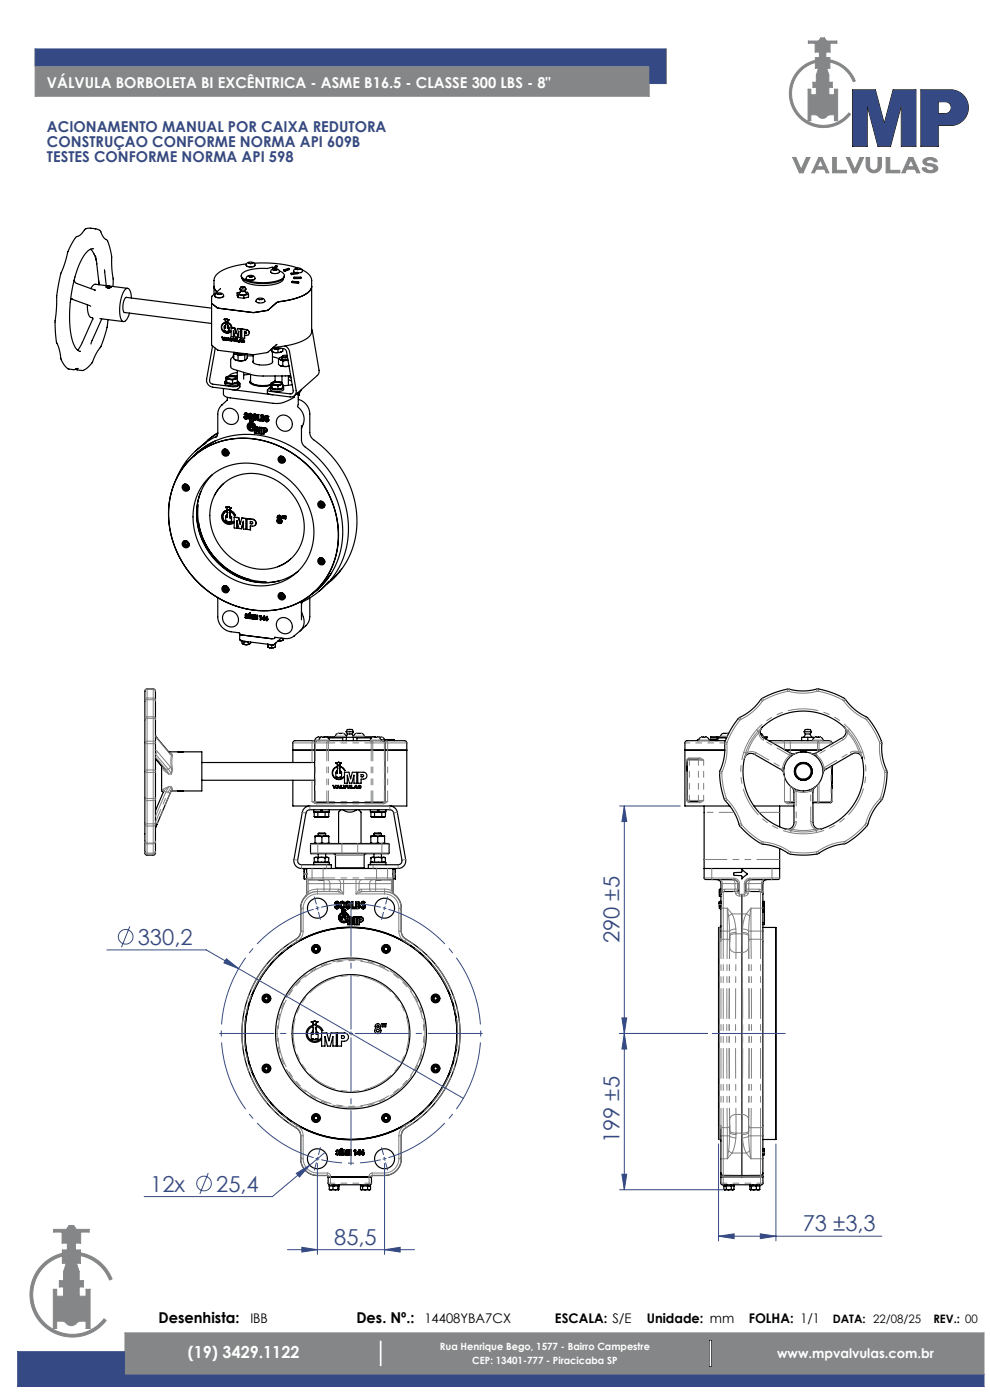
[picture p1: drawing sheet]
<svg xmlns="http://www.w3.org/2000/svg" width="210mm" height="297mm" viewBox="0 0 210 297" stroke-linecap="round" stroke-linejoin="round" font-family="sans-serif">
<defs><g id="words">
<g font-size="4.7" fill="#354a84">
<text x="29.2" y="200.4">330,2</text>
<text x="131.4" y="200.1" transform="rotate(-90 131.4 200.1)">290 ±5</text>
<text x="131.4" y="242.5" transform="rotate(-90 131.4 242.5)">199 ±5</text>
<text x="31.9" y="252.8">12x</text>
<text x="45.8" y="252.8">25,4</text>
<text x="170.3" y="261.2">73 ±3,3</text>
<text x="70.9" y="264.1">85,5</text>
</g>
<text font-size="3.5" fill="#fff" x="39.8" y="288.1">(19) 3429.1122</text>
<text font-size="3.2" fill="#fff" x="10" y="18.7">VÁLVULA BORBOLETA BI EXCÊNTRICA - ASME B16.5 - CLASSE 300 LBS - 8&quot;</text>
<g font-size="3.2" fill="#354a84">
<text x="10" y="27.9">ACIONAMENTO MANUAL POR CAIXA REDUTORA</text>
<text x="10" y="31.1">CONSTRUÇAO CONFORME NORMA API 609B</text>
<text x="10" y="34.3">TESTES CONFORME NORMA API 598</text>
</g>
<g font-size="3.2">
<text x="33.6" y="280.7">Desenhista:</text>
<text x="75.6" y="280.7">Des. Nº.:</text>
</g>
<g font-size="2.8">
<text x="53.1" y="280.7">IBB</text>
<text x="90" y="280.7">14408YBA7CX</text>
<text x="117.7" y="280.7">ESCALA: S/E</text>
<text x="137.2" y="280.7">Unidade: mm</text>
<text x="158.8" y="280.7">FOLHA: 1/1</text>
</g>
<text font-size="2.8" fill="#fff" x="164.9" y="288">www.mpvalvulas.com.br</text>
<g font-size="2.5">
<text x="176.6" y="280.7">DATA: 22/08/25</text>
<text x="198" y="280.7">REV.: 00</text>
</g>
<g font-size="2.1" fill="#fff">
<text x="93.3" y="286.4">Rua Henrique Bego, 1577 - Bairro Campestre</text>
<text x="100.2" y="289.3">CEP: 13401-777 - Piracicaba SP</text>
</g>
</g></defs>
<path d="M141.3 10.4v7.3M180.9 19.1h4.8l1.9 7.1 1.9-7.1h4.8v11.9h-3.1v-8.7l-2.3 8.7h-2.7l-2.3-8.7v8.7h-3zM195.3 19.1h6.6a3.8 3.8 0 0 1 3.5 3.9 3.8 3.8 0 0 1-3.8 3.6h-2.6v4.4h-3.7zM199 21.6h1.5a1.26 1.26 0 0 1 1.3 1.2 1.26 1.26 0 0 1-1.3 1.3h-1.5zM150.4 284.3h.6v5.7h-.6z" fill="none" stroke="#000" stroke-width=".21"/>
<g fill="none" stroke="#848688" stroke-width=".21">
<path d="M7.5 10.4v10h130.2v-6.3h-130.2M171.5 8.7h2.2l.4-.7h.8l.4 .7h2.2v.5h-1.4v1.8h-.9v1.2h.8v.5a7.2 7.2 0 0 1 5.4 4.5l-.4 .1a6.8 6.8 0 0 0-5-4.1v1.3h-.6l.4 1.4v1.5h.7v1.1h-.7v1.6h1.2v-1.2h.7v6.7h-.7v-1.2h-1.3a1.41 1.41 0 0 1-2.4 0h-1.3v1.2h-.6v-6.7h.6v1.2h1.2v-1.6h-.8v-1.1h.8v-1.5l.4-1.4h-.6v-1.2a6.8 6.8 0 0 0-4 10.3 6.8 6.8 0 0 0 11.1 .4l.3 .2a7.2 7.2 0 0 1-11.8-.4 7.2 7.2 0 0 1 4.4-11v-.6h.8v-1.2h-.9v-1.8h-1.4zM168.1 33.4h.7l1.1 2.6 1.2-2.6h.7l-1.5 3.3h-.7zM173.7 33.4h.7l1.4 3.3h-.5l-.4-.8h-1.8l-.3 .8h-.6zM174 33.9l.7 1.5h-1.4zM176.6 33.4h.8v2.7h2.1v.6h-2.9zM179.5 33.4h.7l1.1 2.6 1.1-2.6h.8l-1.5 3.3h-.7zM183.7 33.4h.8v1.8a.89 .89 0 0 0 .9 .9 .89 .89 0 0 0 .8-.9v-1.8h.8v1.6a1.63 1.63 0 0 1-1.6 1.7 1.63 1.63 0 0 1-1.7-1.7zM188 33.4h.7v2.7h2.2v.6h-2.9zM192.8 33.4h.8l1.5 3.3h-.6l-.4-.8h-1.8l-.3 .8h-.7zM193.2 33.9l.7 1.5h-1.4zM195.9 33.9a1.92 1.92 0 0 1 2.9 .3l-.7 .1a.94 .94 0 0 0-1.6 .1l.2 .2a2.84 2.84 0 0 1 2.2 .9 1.17 1.17 0 0 1-1.5 1.2l-1.2-.3-.6-.7v-.1h.9a.88 .88 0 0 0 .8 .6 .88 .88 0 0 0 .8-.5l-.4-.4a1.9 1.9 0 0 1-1.9-.9z"/>
<path d="M11.4 260.8h2.7l.6-.8h.9l.6 .8h2.7v.6h-1.8v2.3h-1.1v1.5h1.1v2.8h-3.9v-2.8h1.1v-1.5h-1.1v-2.3h-1.8zM13.2 265.9a9 9 0 0 0-5.4 13.7 9 9 0 0 0 14.7 .5l-.4-.3a8.4 8.4 0 0 1-13.7-.5 8.4 8.4 0 0 1 4.8-12.8M14.1 268l-.6 1.8v1.9h-.9v1.3h.9v2h-1.5v-1.5h-.7v8.3h.7v-1.5l1.6 .1a1.72 1.72 0 0 0 2.4 .5l.7-.6h1.6v1.5h.8v-8.3h-.8v1.5h-1.5v-2h.9v-1.3h-.9v-1.9l-.6-1.8M17.1 265.8a9 9 0 0 1 6.7 5.5l-.6 .2a8.4 8.4 0 0 0-6.1-5.1M26.5 286.8v-4h182.2v8.8h-182.2M80.4 284.3h.6v5.6h-.6z"/>
</g>
<path d="M137.7 17.7h3.6M141.3 10.4h-133.8v3.7M3.8 286.8h22.7v4.8h182.2v2.5h-204.9z" fill="none" stroke="#354a84" stroke-width=".21"/>
<path d="M3.8 286.8v7.3h204.9v-2.5h-182.2v-4.8zM7.5 10.4v3.7h130.2v3.6h3.6v-7.3zM195.3 19.1v11.9h3.7v-4.4h2.6a3.8 3.8 0 0 0 3.8-3.6 3.8 3.8 0 0 0-3.5-3.9zM199 21.6h1.7l.6 .3 .5 .9-.3 .9-.7 .4h-1.8zM180.9 19.1v11.9h3v-8.7l2.3 8.7h2.7l2.3-8.7v8.7h3.1v-11.9h-4.8l-1.9 7.1-1.9-7.1z" fill-rule="evenodd" fill="#354a84"/>
<path d="M26.5 282.8v8.8h182.2v-8.8zM150.4 284.3h.6v5.7h-.6zM80.4 284.3h.6v5.6h-.6zM17.1 265.8v.6a8.4 8.4 0 0 1 6.1 5.1l.6-.2a9 9 0 0 0-6.7-5.5zM11.4 260.8v.6h1.8v2.3h1.1v1.5h-1.1v2.8h3.9v-2.8h-1.1v-1.5h1.1v-2.3h1.8v-.6h-2.7l-.6-.8h-.9l-.6 .8zM9.1 268.1a9 9 0 0 0 .3 13.2 9 9 0 0 0 13.1-1.2l-.4-.3a8.4 8.4 0 0 1-13.7-.5 8.4 8.4 0 0 1 4.8-12.8v-.6a9 9 0 0 0-4.1 2.2zM14.1 268l-.6 1.8v1.9h-.9v1.3h.9v2h-1.5v-1.5h-.7v8.3h.7v-1.5h1.5l1 .8 .6 .1 .7-.1 1-.8h1.5v1.5h.8v-8.3h-.8v1.5h-1.5v-2h.9v-1.3h-.9v-1.9l-.6-1.8zM7.5 14.1v6.3h130.2v-6.3zM168.1 33.4l1.5 3.3h.7l1.5-3.3h-.7l-1.2 2.6-1.1-2.6zM173.7 33.4l-1.5 3.3h.6l.3-.8h1.8l.4 .8h.5l-1.4-3.3zM174 33.9l.7 1.5h-1.4zM176.6 33.4v3.3h2.9v-.6h-2.1v-2.7zM183.7 33.4v1.9l.5 .9 .5 .3 .7 .2 .6-.2 .5-.3 .5-.9v-1.9h-.8v2.1l-.3 .5-.5 .1-.6-.1-.3-.5v-2.1zM188 33.4v3.3h2.9v-.6h-2.2v-2.7zM192.8 33.4l-1.5 3.3h.7l.3-.8h1.8l.4 .8h.6l-1.5-3.3zM193.2 33.9l.7 1.5h-1.4zM196 33.8l-.2 .5 .2 .5 .6 .3 1.1 .2 .4 .4-.2 .4-.6 .1-.6-.2-.2-.4h-.9l.4 .6 .6 .4 .9 .1 .8-.2 .5-.4 .1-.5-.3-.4-.7-.4-1.1-.2-.3-.3 .2-.3 .6-.1 .5 .1 .3 .3h.7l-.3-.5-.6-.3-.7-.1-.7 .1zM179.5 33.4l1.5 3.3h.7l1.5-3.3h-.8l-1.1 2.6-1.1-2.6zM171.5 8.7v.5h1.4v1.8h.9v1.2h-.8v.6a7.2 7.2 0 0 0-4.4 11 7.2 7.2 0 0 0 11.8 .4l-.3-.2a6.8 6.8 0 0 1-11.1-.4 6.8 6.8 0 0 1 4-10.3v1.2h.6l-.4 1.4v1.5h-.8v1.1h.8v1.6h-1.2v-1.2h-.6v6.7h.6v-1.2h1.2l.8 .6 .5 .1 .5-.1 .8-.6h1.2v1.2h.7v-6.7h-.7v1.2h-1.2v-1.6h.7v-1.1h-.7v-1.5l-.4-1.4h.6v-1.3a6.8 6.8 0 0 1 5 4.1l.4-.1a7.2 7.2 0 0 0-5.4-4.5v-.5h-.8v-1.2h.9v-1.8h1.4v-.5h-2.2l-.4-.7h-.8l-.4 .7z" fill-rule="evenodd" fill="#848688"/>
<g fill="none" stroke="#000" stroke-width=".25">
<path d="M15.7 59.4l.5 .7 4 1.5M19.2 52.9l.7 .9 .5 1.5M19.7 52.8h.1M19.7 52.8a2.58 2.58 0 0 0-2.1 1.7 27.5 27.5 0 0 0-2.2 18 2.61 2.61 0 0 0 1.6 2M20.3 54.3l.7 6.1M20.3 54.3v.1M20.3 48.5l-1.1-.1a1.52 1.52 0 0 0-1.8 1l-.5 .5-.6 .3a12.4 12.4 0 0 0-2.6 5.8 25.3 25.3 0 0 0-1.8 10.1 17.9 17.9 0 0 0 .2 6.8l.6 1.6a4.4 4.4 0 0 0 1.9 3.8l1.2 .1 .8-.2M20.3 48.6a1.36 1.36 0 0 1 1.4 1.2l.6 .9a1.27 1.27 0 0 1 .8 1.3l.6 2.4v2.5l.3 2.3v1.6M20.9 59.5v.9M22.2 57.2l.3 3.4M51.2 58.4a1.51 1.51 0 0 0 1.5 1.4 10.6 10.6 0 0 0 7.2-.5l.4-.4v-.5M51.4 59.1a1.5 1.5 0 0 0 1.4 1.1 10 10 0 0 0 7-.5l.3-.6"/>
<path d="M52.2 56.2a1.42 1.42 0 0 0 1.8 .3M52.2 56.2a.97 .97 0 0 1 1-.6 .97 .97 0 0 1 .9 .7l-.1 .2M52.3 56a11.8 11.8 0 0 0-6.3 2.2l-.3 .4-.3 .7v3.1M52.3 56.4l.8 .2 .8-.1M52.3 59.2l.9 .3 .8-.2M52.4 58.7a.96 .96 0 0 1 1-.3 .96 .96 0 0 1 .7 .8l-1.1 .2a.58 .58 0 0 1-.8-.4zM52.7 58.6h.1M52.8 55.9h.1M52.7 55.9h.4M52.7 55.9h.1M52.7 58.6l.2 .1M52.9 58.7h.1"/>
<path d="M53 58.7h.1M53.1 55.9h.1M53.4 58.7h.1M53.4 58.7h-.4M53.5 58.7h.1M53.6 55.9h.1M53.6 55.8v.1M53.6 55.9h-.5M53.6 55.8h.1M53.6 55.7v.1M53.6 58.6l-.1 .1M53.6 58.6h.1"/>
<path d="M53.9 55.8a25 25 0 0 1 9.3 1.1M57.7 57.9a.47 .47 0 0 1-.3-.5 .47 .47 0 0 1 .6-.4h.3a.65 .65 0 0 1 .7 .1 .65 .65 0 0 1 .2 .7l-.7 .2h-.8M57.9 57.2h.1M57.9 57.2l.2 .1M57.9 57l-.1-.3-1.1 .3a7.9 7.9 0 0 0-5.3 1 .87 .87 0 0 0 .7 1.4 10.6 10.6 0 0 0 7.8-.3 .79 .79 0 0 0 .4-.9 .79 .79 0 0 0-.8-.6l-.2-.1M58 56.8v.2M58 56.8l.2 .1M58.1 57.3h.1M58.2 57.3h.1M58.2 56.9v.1M58.6 57.3h.1M58.6 57.3h-.4"/>
<path d="M58.7 57.3h.1M58.7 56.4v.2l-.4 .4M58.7 56.4l-.5 .5M58.7 56.4h-.2l-.5 .4M58.8 57.2l-.1 .1M58.8 57.2h.1M60.2 57.3v.2h.2M60.2 57.3h.2M60.4 57.3v.2M61.4 57v.2l-1 .3M61.4 57l-.2-.1-1 .4M61.4 57l-1 .3"/>
<path d="M61.8 58l.1 .3M61.8 58l.1 .1M61.9 58.1v.2M61.9 59.8v.2l1.3 .1M61.9 59.8h1.5M61.9 59.8l1.3 .1M62.4 58.8l1.4 .1M62.4 59v.1M62.4 58.8v.3M62.6 57.8h.1M62.8 57.1h.1M62.8 57.1l.2 .1"/>
<path d="M63 57.2h.1M63 57.2h.5M63.2 57.9v.2l-1.3 .2M63.2 57.9l-1.4 .1M63.2 57.9l-1.3 .2M63.2 59.9v.2M63.4 59.8l-.2 .3M63.4 59.8l-.2 .1M63.5 57.2h.1M63.6 57.1l-.1 .1M63.6 57.1h.1M63.7 57l-.1 .1"/>
<path d="M63.7 57h.1M63.8 58.9v.2h-1.4M63.9 57.8l-.7 .1M63.9 57.8a.53 .53 0 0 0 .2-.7 .53 .53 0 0 0-.7-.2 .69 .69 0 0 0-.8 0 .69 .69 0 0 0-.2 .8l.1 .1M64.1 57.2a2.92 2.92 0 0 1 2 2.3M66.1 59.5h.1M66.1 59.5v10.8a3 3 0 0 1-2.4 2.2l-2.4 .7-3.3 .5 2.2 .3 .5 .4 1.5 8.5a.59 .59 0 0 1-.7 .7l-4.2-.6a.34 .34 0 0 1-.4 0 .34 .34 0 0 1-.1-.3l.5-.5a.68 .68 0 0 0 .9 .8l.9 .1a.83 .83 0 0 0 1.1-.9M15.2 63.4l4 1.6M15.4 63.4l-.4 .2M17 74.5h.1M18.5 64.7l.1 .9a1.53 1.53 0 0 0 .9 1.8l.2 .3-2.4 5.3-.8 1.3M20 61.5h.1"/>
<path d="M21.2 67.6l5 .6M21.6 67.6l-2.3 5.4M22.6 60.8l-.1 .1M22.8 60.8h-.2a.56 .56 0 0 0 .9 0v.1M22.9 67.8a16.3 16.3 0 0 1-1.9 6.2l-.7 1.3a4.6 4.6 0 0 1-2.9 3.3l-1.3-.3M23.1 60.8l-.5 .2M23.1 60.7l-.5 .1a.51 .51 0 0 0 .8 0l-.2-.1M23.1 60.7v.1M23.1 60.7l-.5 .1a.53 .53 0 0 0 .9 0l-.3-.1M23.1 60.7h.1M23.1 60.8h.1M23.1 60.7v.3"/>
<path d="M23.2 60.8l.2 .2M23.2 60.8v.2M23.2 60.7v.1M26.4 66.3l18.5 2.3M26.8 63.1l18.1 2.3M26.9 63.1a.93 .93 0 0 0-.7 1.1l-.1 1a.92 .92 0 0 0 .4 1.1M27.1 61.2l-6.9-.9a1.19 1.19 0 0 0-.9 .9M27.9 63.2v-.3a1.45 1.45 0 0 0-1-1.7 5.6 5.6 0 0 0-1.5 4.6v.7a1.45 1.45 0 0 0 1 1.7 2.77 2.77 0 0 0 1.1-1.8M45.4 60.7l.2 .6 .4 .6M45.6 63l.9 .2 .8-.2M45.7 73.9l-1.2 6.7a.78 .78 0 0 0 .6 .9l4.4 .5a1.39 1.39 0 0 0 1.3-.5 .37 .37 0 0 0-.3-.5 .68 .68 0 0 1-.8 .8h-1a.82 .82 0 0 1-1-.8M45.8 62.3a.97 .97 0 0 1 1-.2 .97 .97 0 0 1 .6 .8 1.45 1.45 0 0 1-1.8-.1z"/>
<path d="M46 62.3h.1M46.1 62.3h.1M46.1 62.3l.1 .1M46.2 62.4h.1M46.2 62.4l.4 .1M46.6 62.5h.1M46.8 62.4l-.1 .1M46.8 62.4h.1M46.8 61.2l-1.9 1.8 .1 10.3 1.3 1 7.4 1 3.1-.5 2-1.7M46.8 61.2h.1M46.9 62.4h-.1M46.9 62.4h.1"/>
<path d="M47 62.3l-.1 .1M47 62.3h.1M47 71.5l.4 .6M47 71.5l.2 .1M47.2 71.6l.1 .4 .2-.4M47.2 71.5l.2 .4M47.2 71.5h-.2M47.2 71.5v.1M47.3 68.6h.1M47.4 68.7h-.1M47.5 71.6h.1M47.5 71.6h.2"/>
<path d="M47.6 69.3v.1M47.6 69.3v1.1M47.6 67.7h.3M47.6 67.7l.3 .4v.2h-.1M47.6 71.6l-.2 .5M47.6 70.4v-.2l.5 .2 .3-.1 .1 .2M47.6 69.4v.1M47.7 71.6l-.3 .5M47.7 71.6h-.1M47.7 69.5h.1M47.7 69.3v.2M47.7 69.3h-.1"/>
<path d="M47.7 70.2l-.1 .2M47.7 69.3l-.1 .1M47.7 69.5h-.1M47.7 69.1h.1l.1-.4-.1-.2a1.09 1.09 0 0 0-.6 1.6 1.09 1.09 0 0 0 1.7 .2M47.7 69.1l.1 .5-.2-.1M47.8 68.3a1.2 1.2 0 0 0-.7 1.8 1.2 1.2 0 0 0 1.9 .3M47.8 72v.2M47.8 72l.4 .2M47.8 69.1h-.1M47.9 72l.1-.3 .1 .3M47.9 72h.2M47.9 71.9h.2"/>
<path d="M47.9 71.9v.1M47.9 71.7l-.1 .5M47.9 71.7h.1M47.9 68.3h-.1M48 71.8l-.1 .1M48 67.7h-.4M48 67.7h.1M48 71.7l.2 .5M48.1 71.6l.1 .6M48.1 71.6l-.2 .1M48.1 71.6l-.1 .1M48.1 67.7l.1 .1"/>
<path d="M48.1 67.7h.1M48.1 68.4h.2M48.2 67.8l.3 .1M48.2 68.3h.1M48.2 68.2v.1M48.2 68.3l-.1 .1M48.2 67.8h.3M48.2 67.8h.1M48.2 79.9l-.3 .2M48.2 80l1-.2a.65 .65 0 0 1 .9 .4l-1.1 .3a.5 .5 0 0 1-.8-.5zM48.2 68.7l.1 .2M48.2 69v.2"/>
<path d="M48.2 69.4v.2M48.2 69.4h.2M48.2 69.2h.2M48.3 68.5l.4 .2 .4 .6M48.3 68.7v-.2l.3 .2 .5 .6M48.3 68.7l-.1 .3M48.3 68.4v.1M48.3 69.6h.1M48.3 69.4v.2M48.3 69.2h.1M48.3 68.9v.3M48.3 68.9l-.1 .1"/>
<path d="M48.3 69.2h-.1M48.3 69.6h-.1M48.3 68.2h-.2v.2M48.3 67.9v.3M48.3 68.5v.2M48.3 68.4l.5 .3 .3 .6M48.3 68.3v.1M48.4 69.2v.2M48.4 71.7v.5l.5 .1M48.4 71.7h.1M48.4 69.2h.1M48.4 69.4l.1 .1"/>
<path d="M48.4 69.4v.2h-.2M48.5 72.2h.3M48.5 71.7v.5M48.5 67.9h-.2M48.5 71.7v.4M48.5 71.7h-.1M48.5 72.1l.4 .1M48.5 72.1v.1M48.5 71.7h.1M48.5 69.5v1M48.5 67.8v.1M48.6 69.4l-.1 1.1"/>
<path d="M48.6 69.4h-.2M48.6 69.4l-.1 .1M48.8 71.8l.4 .5M48.8 71.8h.1M48.9 72.2v.1M48.9 72.2h-.1M48.9 71.7l.1 .1M48.9 71.7l-.1 .1M48.9 70.3h.1M48.9 70.3l.1 .1M48.9 71.8l.2 .4 .2-.4M48.9 77.8l.2 .3 .5 .3 4.7 1.3h6.2l1.1-.1"/>
<path d="M49 71.8l.1 .4M49 71.8h-.1M49 70.3v.1M49 70.3l-.2 .2M49 69.5v1.9l.5 .1M49 69.5l.8 .1M49.1 69.5l.7 .1M49.1 69.5h-.1M49.3 71.8h.1M49.4 71.8l-.2 .5M49.4 71.8h-.1M49.4 71.8h.1"/>
<path d="M49.5 71.9v.2a.26 .26 0 0 0 .2 .3 .26 .26 0 0 0 .3-.2M49.5 71.9h.1M49.5 71.5v-1.4l.4 1.4 .4 .1M49.5 70.3v1.2M49.6 75.7l-.6 .4-.1 1.7M49.6 75.1l.2-.3v.1l.2 .2M49.6 75.1v1l.4 .3M49.6 75.1h.4M49.6 71.9v.3M49.6 74.7l-.2 1.1M49.6 72.1l.3 .2M49.6 71.8v.3"/>
<path d="M49.6 71.8l-.1 .1M49.6 72.1v.1M49.6 71.8v.1M49.8 69.6l.3 1.2 .3-1.1M49.8 69.6l.3 1.1M49.8 69.6h.1M49.9 71.9l-.1 .4-.2-.1M49.9 71.9h.1M49.9 76.4h.1M50 71.9v.3M50 79.9l.2 .2M50 71.9v.2"/>
<path d="M50 71.9h-.1M50 72.1l-.1 .3M50 71.9h.1M50 72.1v.1M50 75.1l1.2 .2M50 75.1l.5 .3M50 76.4l.5 .1M50 76.4l1.2 .2M50.1 71.9v.6h.5M50.1 71.9l.2 .1M50.3 72.4h.3M50.3 72v.4"/>
<path d="M50.3 71.6l.3-1.3v1.3l.5 .1M50.3 71.9v.5M50.3 71.9h-.2M50.3 71.9v.1M50.3 72.4h.1M50.3 62.1v.6l.2 .4M50.3 62.1l.2 .5M50.3 74.8l.4 .3 .9-.1M50.3 78.6v1.7M50.3 79l-.3 .1a1.57 1.57 0 0 0-1.3 .7M50.3 79.7l-.6 .1M50.4 69.7l.8 .1"/>
<path d="M50.4 69.7l.7 .1M50.5 76.5l.7 .1M50.5 75.4v1.1M50.5 62.6v.5M50.5 62.6l1.2 .1M50.5 63.1l1.2 .2M50.6 72.4v.1M50.6 72.4h.1M50.6 72.5h.1M50.6 70.4l-.3 1.2M50.7 72.5h.1M50.8 72.5v-.1l.5 .2"/>
<path d="M50.8 72.4v.1M50.9 61.4l.2 .3M50.9 72.3h.1M50.9 72l-.2 .5M50.9 72l.1 .1M50.9 72h.2M50.9 72h.1M51 72.1l.1 .3-.2-.1M51 72.1l-.1 .2M51 61.9l-.7 .2M51 72.1l.3 .5M51.1 61.7l-.3 .5a.42 .42 0 0 0 .6 .3l.2 .1a.47 .47 0 0 0 .7-.4l-.1-.1"/>
<path d="M51.1 72l.2 .6M51.1 72l-.1 .1M51.1 60.9l-.2 .5 .5 .1 .8-.1-.2-.5M51.1 61.7l.4 .2 .5-.2M51.1 60.9l.2-.1a.36 .36 0 0 1 .6 .2l-.5 .1zM51.1 69.8v1.9M51.2 69.8l-.1 1.9M51.2 69.8h-.1M51.2 75.3l-.7 .1M51.2 75.3l.7 .1M51.2 75.3l.9-.2-.2 .3M51.3 69.8l1 .1"/>
<path d="M51.3 69.8v1.9l.6 .1M51.3 69.8l1 .2M51.3 61h.4M51.3 60.9h.4zM51.3 72.4l.2 .1M51.4 72.2l.3-.1 .1 .2M51.5 72.4l.2 .1M51.5 72.4h-.2M51.5 72.4v.1M51.5 72.2l.1 .1M51.6 72.3l.2 .2a.27 .27 0 0 1-.2 .1 .27 .27 0 0 1-.3-.2M51.6 72.3l.3 .1-.1 .2"/>
<path d="M51.6 72.3h.1M51.7 79v1.4M51.7 62.7v.6M51.8 72.3l-.4-.1v.1l.3 .2h-.2M51.8 72.3l-.3-.1 .1 .1M51.9 70.7v-.4l.4 .2-.2 .2M51.9 70.7h.2M51.9 71.1v.7M51.9 70.3v.4M51.9 70.7h.1M51.9 76.4l-.7 .2M51.9 75.4v1"/>
<path d="M52 61.7l.2 .4M52 61.9l.5 .1 .2 .4M52.1 76.4l-.9 .2M52.1 70.7h.1M52.2 61.4l-.2 .3M52.3 70.7h-.2M52.3 70a.59 .59 0 0 1 .6 .6 .59 .59 0 0 1-.6 .5h-.4v.7M52.3 69.9l.4 .3 .2 .4M52.3 69.9v.1M52.4 75.1v.8l-.5 .5M52.7 62.4v.6l-1 .3M52.7 62.4l-1 .3"/>
<path d="M52.7 71h.1M53.1 79.4l-1.4 .1M53.1 79.4v1.5a2.02 2.02 0 0 0 2.1 .9l2.3-.2M53.7 76.6a.52 .52 0 0 0 .6 .7 4.1 4.1 0 0 0 3.5-.4v-.3M53.7 75.5h-1.3M53.7 75.3v1.6M54.8 63.4h.1M54.8 63.4v.1M54.8 63.5h.1M54.8 63.5h.2M55 63.5h.1M55 63.5v.1"/>
<path d="M55 63.6h.1M55.1 63.6h.1M55.5 63.5h.1M55.5 63.5l-.4 .1M55.6 63.5h-.1M55.6 63.5h.1M55.7 63.4l-.1 .1M55.7 63.4h.1M55.8 64.2a.49 .49 0 0 0 .4-.6 .49 .49 0 0 0-.7-.3 .83 .83 0 0 0-1.2 .7l.6 .3 .9-.1M57.5 74.1l.2 .5M57.7 74.6l.6 .2M57.7 74.6h.1"/>
<path d="M57.8 73.9l.3 .1M57.8 75.7l1.4 .4M57.8 74.7v2.2M57.9 73.9h-.2v.7M58.1 73.7v.3M58.2 74h.1zM58.3 73.9h.1M58.3 74h.1M58.4 73.7v.3M58.4 73.8l-.3 .2M58.4 79.8v1.2M58.6 74l.4 .1"/>
<path d="M59 74.8h-.7M59 74.1v.7M59.1 76.3v1l.4 .3M59.1 76.3h.4M59.2 74l-.2 .1M59.3 75.9a.24 .24 0 0 0 0 .3 .24 .24 0 0 0 .2 .1M59.3 75.9l-.2 .4M59.4 77.5v.1M59.4 75.9h-.1M59.4 77.6h.1M59.4 75.8v.1M59.5 74.7l-.5 .1"/>
<path d="M59.5 74.7l-1.2 .1M59.5 76.3l1.2 .2M59.5 76.3l.5 .3M59.5 77.6l.5 .1M59.5 77.6l1.2 .2M59.7 74.7h-.2M59.7 74.7h.1M59.7 73.9l-1.3 .1M59.8 75.7l-.5 .2M59.8 75.7l.1 .5h1.2M59.8 79.8v1.4M60 73.9v.6l-.5 .2"/>
<path d="M60 77.7l.7 .1M60 76.6v1.1M60 75.5l-.2 .1a.88 .88 0 0 0 1.2 .2M60.4 73.4l.7 .5 .3 .7 1.4 8.2a1.14 1.14 0 0 1-1.3 1.4l-16.4-2.1a1.52 1.52 0 0 1-1.3-1.7l1.3-7M60.7 76.5l-.7 .1M60.7 76.5h.4M60.9 75.4l-.9 .1a.7 .7 0 0 0 1 .1M61.1 76.4l-.4 .1M61.2 79.7v1.9M61.2 79.9l.5 .3M61.3 77.6l-.6 .2M61.3 79.7l.4 .1"/>
<path d="M61.3 77.7l-.6 .1M66.1 60.7a3.1 3.1 0 0 1-2.5 2.3l-1.9 .6-2.9 .5-2 1.7-2.9 .5-7.6-.9-1.4-1.1M66.1 69.8l1.6 9.2-.4 .7-4.8 4.2M39.5 97.8l-1.2 2-.9 1.8M40.2 97.6a16.8 16.8 0 0 1 19.9-2.6 20.7 20.7 0 0 1 11.3 22.5 15.7 15.7 0 0 1-19.2 11.7 21 21 0 0 1-16.2-23.4 15.8 15.8 0 0 1 4.2-8.2zM40.5 97.3a17 17 0 0 1 20.2-1.9 20.6 20.6 0 0 1 10.4 22.9 15.7 15.7 0 0 1-20 10.6 20.9 20.9 0 0 1-15-23.5 15.6 15.6 0 0 1 4.4-8.1zM40.7 97.1a16.9 16.9 0 0 1 20.3-2.8 20.8 20.8 0 0 1 11.3 22.5 15.5 15.5 0 0 1-6.1 9.2M41.9 95.9l-1 1M42 95.2l-.6 .5M43.7 94a15.4 15.4 0 0 0-4.2 3.8M45.7 93.5a16.7 16.7 0 0 0-4.7 3.3M46 92.5l-2 1.1-2 1.6"/>
<path d="M46.2 91.8l-2.2 1.6M46.2 91.8l-.1 .6-.3 .4M46.2 91.9l-1.4 .9-1.7 1.5M47.4 82.4v1.2a1.3 1.3 0 0 0 1.4 .8l9.1 1.2a6.2 6.2 0 0 0 4.5-1.3M47.5 95.9l.2 .4M47.5 95.9l.2-.3 .3 .1 .2 .3-.2 .3h-.3M47.5 95.3v.1M47.6 95.3l-.2 .1M47.6 95.8l.1-.2 .1 .4 .3 .1M47.6 95.8l-.1 .1M47.6 95.8l.2 .3M47.6 87a1.79 1.79 0 0 1 2.6 .4 1.79 1.79 0 0 1-.5 2.5 1.86 1.86 0 0 1-2.1-.6 1.86 1.86 0 0 1 0-2.3z"/>
<path d="M47.8 96.1l-.1 .2M47.8 96.1l.3 .1M47.9 80.1l.1 .1M47.9 80.8l.2 .4M47.9 80.1v.7M47.9 80.8h-.1a.4 .4 0 0 0 0 .5 .4 .4 0 0 0 .5 .1l1.2 .1a.84 .84 0 0 0 1-.6l-.2-.1M48 81l.1 .2M48 80.2l.7 .3M48 80.2l.1 .3M48.1 95.4a.61 .61 0 0 0-.8 .5 .61 .61 0 0 0 .6 .7 .61 .61 0 0 0 .6-.8M48.1 81.2l1.2 .2M48.1 80.5v.7"/>
<path d="M48.1 84.9l-1 1a2.55 2.55 0 0 0-.9 2v3.9M48.1 80.2l1.1-.3 .9 .3M48.2 84.3l-.1 .7M48.5 96.3l-.2 .2 .2-.1M48.7 80.5l.6 .2M48.7 80.5h-.6M49.3 80.7v.7M49.8 80.4l-.5 .3M49.8 80.4l-1.1 .1M50.2 81.1l-.9 .3-1.2-.2M50.2 80.1v.2l-.4 .1M50.2 80.1a1.99 1.99 0 0 0-2.2 0v.1"/>
<path d="M50.2 80.1l.1 .3M50.3 80.4h-.5M50.3 80.4v.7l-1 .3M50.9 81.4l-.1 .8a1.45 1.45 0 0 1-1.4 .5M51.7 88.5a.4 .4 0 0 0 .4 .4 .4 .4 0 0 0 .4-.3M51.7 88.5h.2M51.9 87.8l-.1 .1 .2 .1M51.9 88.5l.2 .2M51.9 87.7v.1M52 87.7l-.1 .1M52 88l.1-.1 .2 .1M52 88.4l.2 .2"/>
<path d="M52 88.4l-.1 .1M52 88.4l-.3 .1M52 88.2v.1a.22 .22 0 0 1 .3 .2 .22 .22 0 0 1-.1 .2h-.1M52.1 87.9l-.1 .1M52.1 87.7l-.2 .1M52.1 87.7l.4 .3M52.2 88.6l-.1 .1M52.2 87.6l.4 .3M52.2 87.6l-.2 .1M52.2 87.6l-.1 .1M52.3 88l-.3 .2M52.3 88.6h-.1"/>
<path d="M52.4 88.2l.2 .3M52.5 88l-.2 .3 .2 .3M52.6 87.9l-.2 .3M52.6 87.9l-.1 .1M52.6 88.5l-.2 .4M52.6 88.5l-.1 .1M52.7 87.9l.2-.1a.65 .65 0 0 1 .6 .6 .65 .65 0 0 1-.5 .6 .76 .76 0 0 1-.3-1.1zM52.8 88.4l.2 .5M52.9 87.8l-.1 .1M52.9 90a.69 .69 0 0 0 .1 1M53 90.5v.7M53 90.5h.1"/>
<path d="M53 88.3l-.2 .1M53 88.3l.1 .5M53 89.3l.2 .3M53 89.3h.2M53 90.5l.1-.1v.2h-.1l.1-.1M53 91h.1M53 88v.3M53 81.1v.1M53 90.4h.1M53 88l-.2 .4M53 88l.2 .2v.6M53.1 91l.5 .1v.1"/>
<path d="M53.1 90.5l.1-.5a.57 .57 0 0 0-.6 .4 .57 .57 0 0 0 .2 .6l.2 .1M53.1 91.1l.5 .1M53.1 90.5h.1M53.1 91v.1M53.1 91.1l-.1 .1M53.1 90.2l-.1 .3M53.1 87.7a.8 .8 0 0 1 .2 1.3M53.1 87.7l-.2 .1M53.1 87.7l-.1 .1M53.1 80.7a.48 .48 0 0 0 0 .6 .48 .48 0 0 0 .4 .3l1.9 .3 2.1-.2M53.1 80.8l-.1 .3 .2 .3M53.1 88.8l-.1 .1"/>
<path d="M53.2 88.8l-.2 .1M53.2 88.7l-.1 .1M53.2 89.6l-.6 .3M53.2 89.6a.92 .92 0 0 0-.7 1.3 .92 .92 0 0 0 1.5 .3M53.2 89.3h.1M53.3 89.3v.1M53.3 81.2a5.1 5.1 0 0 0 4.2 .4M53.3 89.4h.3M53.3 89.2l-.1 .1M53.3 89.7l.5 .2 .3 .5M53.4 91.1h-.1M53.4 90.2v.2"/>
<path d="M53.4 90.4h.1M53.4 89.2v.1M53.4 89.2l-.4 .1M53.4 89.2l-.1 .1M53.4 90h.3l.2 .4h.2M53.4 90v.2M53.4 89.6l-.1 .1M53.4 89.3h.3M53.4 89.3l-.1 .1M53.4 89.6l.6 .3 .2 .4-.1 .1M53.5 90.5l-.1 .1M53.5 90.4v.1"/>
<path d="M53.5 90v.1M53.5 90h-.1M53.5 90.5l.1 .1M53.5 90.1v.2M53.5 90.3h.1M53.5 90.1l-.1 .1M53.5 90.3l-.1 .1M53.6 90.5l-.2 .1M53.6 90.5h.1M53.6 89.4l-.2 .2M53.6 90.3l-.1 .2M53.6 90.3l-.1 .1"/>
<path d="M53.6 90.5v.7M53.7 88l.2-.1a.65 .65 0 0 1 .5 .6 .65 .65 0 0 1-.4 .7 .76 .76 0 0 1-.3-1.2zM53.7 89.3l-.3 .2v.1M53.7 89.3l-.1 .1M53.7 90.4v.7M53.7 90.4l-.1 .1M53.7 91.1l-.1 .1M53.8 88.5l.1-.4a.49 .49 0 0 1 .2 .8M53.8 88.5l.2 .5M53.8 91.1l-.4 .2-.4-.1M53.8 91.1l.2 .1M53.9 88.4l-.1 .1"/>
<path d="M53.9 88.4l.2 .5M53.9 91l-.2 .1M53.9 91h.1M53.9 91l-.1 .1M53.9 88.1v.3M54 91.2l-.2 .1M54 90.6l.5 .1M54 90.6v1.3h.3M54.1 87.8a.8 .8 0 0 1 .1 1.3M54.1 87.8l-.4 .2M54.1 87.8l-.1 .1M54.1 88.9l-.1 .1"/>
<path d="M54.1 88.9h.1M54.3 91.9v-1l.3 1.1h.2M54.4 91.3l-.1 .6M54.5 90.7l.2 .8 .2-.8M54.6 90.6h-.6M54.6 90.6l.2 .7M54.6 90.6l-.1 .1M54.6 88v1.2l.5 .1M54.6 88h.2M54.8 89l.3 .1M54.8 88v1M54.8 92l.3-1v1l.3 .1"/>
<path d="M54.9 87.9v1M54.9 87.9l-.3 .1M54.9 88.9l.3 .1M54.9 88.9l-.1 .1M54.9 87.9l-.1 .1M54.9 90.7l.5 .1M55.1 91.3l-.3 .7M55.1 89.1v.2M55.2 89l-.1 .3M55.2 89l-.1 .1M55.3 88.1v1.2h.6l.2-.2M55.3 88.1l.5 .1"/>
<path d="M55.4 90.8v1.3M55.5 90.7v1.4h.4M55.5 90.7h-.6M55.5 90.7l-.1 .1M55.5 92l-.1 .1M55.6 88.3l.2 .2M55.6 88.3l-.1 .3M55.6 89h.3M55.6 88.5h.2M55.6 88.5l-.1 .1M55.6 88.4v.1M55.6 88.8v.2"/>
<path d="M55.6 89l-.1 .1M55.8 88.2l.2 .3M55.8 88.5l-.3 .1M55.9 88.1l.2 .3M55.9 88.1h-.6M55.9 88.1l-.1 .1M55.9 89l-.4 .1M55.9 89l-.4-.2v.3M55.9 91.1l.3 .1v.2h-.3zM56 88.5l-.2 .2 .3 .4M56 88.6l-.1 .1M56 91.1v.2"/>
<path d="M56 91.7l-.1 .4M56 91.3h.2M56 91.3l-.1 .1M56 89.2l-.1 .1M56.1 88.4l-.1 .2 .2 .4M56.1 88.4l-.1 .1M56.2 89l-.2 .2M56.2 89l-.1 .1M56.2 90.9a.4 .4 0 0 1 .4 .4 .4 .4 0 0 1-.4 .4l-.3-.1v.5M56.3 90.8a.44 .44 0 0 1 .4 .4 .44 .44 0 0 1-.2 .4M56.3 90.8h-.8l.7 .1M56.3 90.8l-.1 .1"/>
<path d="M56.4 89.1l.2 .2M56.4 89.1l-.2 .1M56.5 88.5v.1M56.5 88.6l.3 .3M56.5 89l.2 .2M56.5 89l-.1 .1M56.5 89l-.3 .2M56.6 88.4l-.1 .1M56.6 88.4l.1 .2M56.6 88.2l.3 .3 .1-.1M56.6 88.2l-.3 .1a.63 .63 0 0 0 .4 .8v.1M56.6 88.4v.1"/>
<path d="M56.6 88.5l.3 .3M56.6 88.5l-.1 .1M56.7 88.1l-.4 .2M56.7 88.1l.3 .3M56.7 88.1l-.1 .1M56.7 89.2l-.1 .1M56.7 82.8v.7l.6 .2M56.7 89.2h.1M56.8 88.9l.1 .3M56.8 88.5l-.1 .1M56.9 88.8l.1 .3M56.9 88.8l-.1 .1"/>
<path d="M56.9 89.2a.36 .36 0 0 1-.3 .3 .36 .36 0 0 1-.4-.3M57 88.4l-.3 .2M57 89.1l-.2 .3M57 89.1l-.1 .1M57.5 81.3l.1 .1M57.5 82l.2 .4M57.5 81.3v.7M57.5 82l-.1 .1a.4 .4 0 0 0 .1 .4 .4 .4 0 0 0 .5 .1l1.1 .1a.84 .84 0 0 0 1-.6l-.1-.1M57.6 82.2l.1 .2M57.6 81.4l.7 .3M57.6 81.4l.1 .3M57.7 82.4l1.3 .2"/>
<path d="M57.7 81.7v.7M57.8 81.4l1-.3 1 .3M57.8 81.1l-.3 .2M57.9 81.2l.9-.2a.65 .65 0 0 1 .9 .4l-1.1 .3a.5 .5 0 0 1-.7-.5zM58.3 81.7l.7 .2M58.3 81.7h-.6M58.4 80.7l.1 .3M58.4 80.8l.1 .2M59 81.9v.7M59.1 88.4a1.79 1.79 0 0 1 2.5 .4 1.79 1.79 0 0 1-.4 2.6 1.86 1.86 0 0 1-2.2-.7 1.86 1.86 0 0 1 .1-2.3zM59.4 96.8v.1M59.4 97.5l.1-.3 .4-.1 .2 .3-.1 .4h-.3"/>
<path d="M59.4 97.5l.3 .3M59.5 81.6l-.5 .3M59.5 81.6l-1.2 .1M59.5 96.8l-.1 .1M59.6 97.4v-.2l.1 .3 .4 .1-.3 .1M59.6 97.4l-.2 .1M59.6 97.4l.2 .3M59.7 81.1l.2 .2M59.8 97.7l-.1 .1M59.8 82.3l-.8 .3-1.2-.2M59.9 81.3l-.1 .2-.3 .1M59.9 81.3a1.99 1.99 0 0 0-2.3 0v.1"/>
<path d="M59.9 81.3l.1 .3M60 81.6h-.5M60 81.6v.7l-1 .3M60 96.9a.61 .61 0 0 0-.8 .5 .61 .61 0 0 0 .6 .7 .61 .61 0 0 0 .6-.8M60.4 97.9h-.1M60.4 97.8l-.1 .2M61.2 80.5l.7 .4M62 81.6l-2 .3M62.4 84.3h.1M63 83.5l.1 .2 .4 .1M63.1 86.1v.1a3.5 3.5 0 0 1 1.2 3.7l-.4 1M63.1 83.3l.4 .5"/>
<path d="M63.3 84.7a3.3 3.3 0 0 1 2.4 3.1v4a1.94 1.94 0 0 0 .9 1.6 20.8 20.8 0 0 1 8.2 22.7l-.8 2.1-1.5 2.5M63.3 83.8v2.1M63.7 83l-.2 .3M63.9 90.3v3a1.95 1.95 0 0 0 1 1.6 20.9 20.9 0 0 1 8.1 22.8 16 16 0 0 1-5.4 7.8M64 82.6l-.5 .6v.6M39 102.9a.64 .64 0 0 0 .2 1.1 .64 .64 0 0 0 .9-.7M39.1 102.7l-.1 .2M39.1 115.6v-.4l.3-.2 .4 .3v.3l-.4 .2M39.1 115.6l.3 .2M39.2 102.7l-.2 .2M39.2 114.7l-.2 .2 .1-.2M39.2 103.1l.1 .4"/>
<path d="M39.3 115.1v.3M39.3 115.4l-.2 .2M39.3 115.4l.3 .3M39.3 115.1l.1 .4 .3 .1M39.3 103.5l-.1 .1M39.3 103.5l.4 .1M39.3 103l.4 .2 .1 .3M39.3 103l-.2 .3 .1 .3M39.3 103l.1 .5h.4M39.6 115.7l-.2 .1M39.7 102.8l-.7 .1M39.7 114.8a.61 .61 0 0 0-.8 .5 .61 .61 0 0 0 .6 .7 .61 .61 0 0 0 .6-.7"/>
<path d="M39.7 115.6l-.1 .1M39.8 115.6h-.1M39.8 103.5l-.3 .3-.3-.2M40.1 115.9h-.2M40.1 103.7l-.2 .2 .2-.1M40.1 115.7l-.2 .2M42.1 107.1a14.8 14.8 0 0 0 14.4 16.3M42.1 110.8a14.9 14.9 0 0 0 11 12.2M42.6 104.3a14.6 14.6 0 0 0 7.6 17.9 13 13 0 0 0 9.1 1M44.3 101.3a12.4 12.4 0 0 1 16.3-.1 14 14 0 0 1 4.5 17.5 11.6 11.6 0 0 1-15 4.5 14.6 14.6 0 0 1-8.5-17.5 11 11 0 0 1 2.7-4.4zM45.1 100.7a12.8 12.8 0 0 0-.9 16.3 13.9 13.9 0 0 0 16.5 5.7l2.5-1.5M47 103a9.8 9.8 0 0 1 13.2 0 10.7 10.7 0 0 1 2.6 14.4 9.4 9.4 0 0 1-12.9 1.6 11 11 0 0 1-4.2-14.2z"/>
<path d="M47.5 102.6l-1.2 1.2-.8 1.3M47.5 108.6h-.1M47.6 108.7a1.28 1.28 0 0 0 .3 2M47.9 109.5v1.3h.1M47.9 109.5h.1M47.9 107.6v.1a.24 .24 0 0 1 .3 .1 .24 .24 0 0 1 0 .3l.1 .1a1.56 1.56 0 0 0-1.1 2.2 1.56 1.56 0 0 0 2.5 .4v.5a.48 .48 0 0 0 .3 .7l.3 .1M48 110.8v-.2l.5 .2 .4-.1v.2h.2M48 109.5v.3M48 110.6v.2M48 109.7h.2M48 109.5v.2M48 109.5h-.1"/>
<path d="M48 109.5h.1M48 109.7v.1M48.1 109.3l.1 .2a.17 .17 0 0 1 0 .2 .17 .17 0 0 1-.2 .1M48.1 109.3h.1l.1-.6-.1-.1a1.04 1.04 0 0 0-1 .6 1.04 1.04 0 0 0 .2 1.2 1.32 1.32 0 0 0 2.1 .2M48.2 109.2l-.1 .1M48.3 108.2l-.8 .4M48.4 107.6h-.5M48.4 107.5l-.5 .1M48.4 107.5l.1 .1M48.5 107.6l.1 .1M48.6 107.5l.1 .1M48.6 107.5h-.2"/>
<path d="M48.6 107.5l-.1 .1M48.6 108.3a1.73 1.73 0 0 1 1.3 1.1M48.6 107.7h.4M48.6 108.1v.1M48.6 108.2a1.52 1.52 0 0 1 1.3 1.2M48.6 108.2v.1M48.7 107.6l.4 .1M48.7 107.6l-.1 .1M48.7 108.8l.1 .2M48.7 109.1v.2M48.7 109.3l.2 .1M48.8 108.8v-.3l.5 .4 .4 .5h.2"/>
<path d="M48.8 108.8h-.2l.1 .3M48.8 107.8h.2M48.8 107.8v.3M48.8 108.1h-.2v.2M48.8 109v.3M48.8 109l-.1 .1M48.8 109.3h.1M48.8 109.3h-.1M48.8 109.5v.3M48.8 109.8h.1M48.8 109.8h-.1M48.8 108.6v.2"/>
<path d="M48.9 109.4v.2M48.9 109.6l-.2-.1v.3M48.9 109.3v.3M48.9 109.3v.1M48.9 109.6v.3l-.2-.1M48.9 109.6l.2 .1M49 107.7v.1M49.1 109.7v1.2M49.1 107.7l-.1 .1M49.1 107.7h-.1M49.1 109.6v1.3M49.1 109.6h-.2"/>
<path d="M49.1 109.6v.1M49.5 110.7l-.7 .3-.8-.2M49.5 110.6l.2 .1M49.6 110.9h.1M49.7 109.7l.9 .1M49.7 109.7v1.1l-.2-.2M50.3 112.1v-1.7l.1 .7a1.12 1.12 0 0 0 .5 1l.3 .1M50.3 110.6v1.5M50.6 109.8l.3 1.4 .4-1.3M50.6 109.8l.4 1.3M50.6 109.8h.1M51.2 112.2l.4-1.6v1.6l.6 .1"/>
<path d="M51.3 109.9l1 .1M51.3 109.9l.9 .1M51.6 110.7l-.4 1.5M52.2 110v2.3M52.3 110l-.1 2.3M52.3 110h-.1M52.4 110.1l1.3 .1M52.4 110.1v2.2l.7 .1M52.4 110.1l1.2 .1M53.1 111.1v-.1a.26 .26 0 0 1 .1-.3 .26 .26 0 0 1 .3 .1 .26 .26 0 0 1-.1 .3M53.1 111.1h.3M53.1 111.6v.8"/>
<path d="M53.1 111l.3 .1M53.1 111v.1M53.1 110.6v.4M53.6 111l-.2 .1M53.6 110.2a.74 .74 0 0 1 .6 1 .74 .74 0 0 1-1 .4l-.1 .8M53.7 110.2a.76 .76 0 0 1 .6 .5 .76 .76 0 0 1-.2 .8M53.7 110.2h-.1M58.9 110.1v.1M58.9 110.1a.54 .54 0 0 0 .1 .9 .54 .54 0 0 0 .8-.4M59 110.5a.24 .24 0 0 1 .2-.2 .24 .24 0 0 1 .3 .2 .24 .24 0 0 1-.2 .3M59 110.5l.3 .3M59 110.5l.3 .2"/>
<path d="M59 110.5h.1M59.1 109.8l.2 .2M59.1 109.8a.18 .18 0 0 1 .2-.1 .18 .18 0 0 1 .1 .2 .18 .18 0 0 1-.1 .1M59.1 110.3l-.1 .2M59.1 109.8h.1M59.2 109.7l-.1 .1M59.2 109.4a.42 .42 0 0 0-.4 .2 .42 .42 0 0 0 .1 .5M59.2 109.4l.4 .1 .1 .4M59.3 109.3l-.4 .1M59.3 109.3l.3 .2 .2 .3M59.3 109.3l-.1 .1M59.3 110h.1"/>
<path d="M59.3 110.7v.1M59.4 110h-.1M59.5 110.7h-.2M59.6 110.2l.2 .4M59.6 110.1l.2 .5M59.6 110.1v.1M59.7 109.9l-.1 .3M59.8 109.8l-.2 .3M59.8 109.8l-.1 .1M59.8 110.6l-.2 .4M59.8 110.6h.1M59.9 109.5h.3"/>
<path d="M59.9 109.5l.1 .5h.1M60.2 109.5l-.1 .5M60.2 109.5h-.3M60.2 109.5h.1M60.3 109.5l.3 .1M60.3 109.5l.1 .6h.2M60.6 109.6v.5M60.7 109.5h-.4M60.7 109.5l-.1 .6M60.7 109.5l-.1 .1M61.6 118.6l-1.4 1-1.3 .6M67.8 106.4v.1"/>
<path d="M67.8 118.4v.1M67.9 107.2v-.4l.3-.1 .3 .2v.4l-.3 .1M67.9 107.2l.3 .2M68 118.3l-.2 .2M68 106.3l-.2 .2M68 118.8l.1 .3M68 106.7v.3M68 107l-.1 .2M68 107l.4 .3M68.1 106.7v.4l.4 .1M68.1 119.1l-.2 .2M68.1 119.1l.3 .2"/>
<path d="M68.1 118.7l.4 .1 .1 .4M68.1 118.7l-.3 .2 .1 .4M68.1 118.7v.4l.5 .1M68.4 107.3l-.2 .1M68.4 118.4a.64 .64 0 0 0-.8 .8 .64 .64 0 0 0 1.1 .3M68.4 106.4a.61 .61 0 0 0-.8 .5 .61 .61 0 0 0 .7 .7 .61 .61 0 0 0 .5-.7M68.5 107.2l-.1 .1M68.5 107.2h.1M68.6 119.2l-.3 .2-.4-.1M68.8 119.5h-.1M68.8 118.9l-.1 .6M68.9 119.4l-.2 .1"/>
<path d="M68.9 107.3l-.2 .2h.1M46.2 126.8v4.1a3.3 3.3 0 0 0 2.8 3.1l1.7 .2 .1 .2M47.5 125l.1-.3 .4-.1 .2 .3-.1 .4h-.3M47.5 125l.3 .3M47.6 124.3l-.2 .1 .1-.1M47.6 130a1.79 1.79 0 0 1 2.6 .3 1.79 1.79 0 0 1-.5 2.6 1.86 1.86 0 0 1-2.1-.7 1.86 1.86 0 0 1 0-2.2zM47.7 124.9v-.2l.1 .3 .4 .1-.3 .1M47.7 124.9l-.2 .1M47.7 124.9l.2 .3M47.9 125.2l-.1 .1M48.1 124.4a.61 .61 0 0 0-.8 .4 .61 .61 0 0 0 .6 .7 .61 .61 0 0 0 .6-.7M48.5 125.4h-.1"/>
<path d="M48.5 125.3l-.2 .2M50.8 135.6l.4 .4 6.6 .8M50.8 134.4l.1 .2 .2 .1 6.6 .8h.4l.4-.3M50.8 134.4h.1M50.9 134.6l-.1 1 .3 .2M51.3 136v.4l.4 .3M51.5 136l.4 .1M51.6 136.7h.1M51.6 136.7l.6 .1M51.7 136.1h.1M51.7 136.7l.5 .1M51.7 136.1v.6"/>
<path d="M51.9 136v.1M51.9 136.1h.1M52 136.1h-.1M52 136.1h.1M52.1 130.9l.1 .1M52.1 130.9l-.1 .1M52.1 130.5h.1M52.1 130.5l.2 .3M52.2 130.8l.1 .1M52.2 130.8l-.1 .1M52.2 130.8l-.2 .2M52.2 130.4l-.1 .1"/>
<path d="M52.2 130.4l.1 .1M52.2 130.3l-.2 .2 .3 .4M52.2 130.3l.2 .2M52.3 130.2l.2 .2M52.3 130.2l-.3 .2M52.3 130.2l-.1 .1M52.3 130.9l-.1 .1M52.3 130.5l.2 .2M52.3 130.8l.1 .2M52.4 130.5h-.1M52.4 131a.23 .23 0 0 1-.2 .2 .23 .23 0 0 1-.2-.2M52.5 130.7v.2"/>
<path d="M52.5 130.7l-.2 .1M52.5 130.4l-.1 .1M52.5 130.4l-.2 .1M52.5 130.9l-.1 .2M52.5 130.9l-.1 .1M52.6 136.1h-.6M52.6 130.4v.8h.4M52.6 130.4h.4M52.7 136.7l-.5 .1M52.7 136.1v.6M52.7 130.7h.3M52.7 131.1h.3"/>
<path d="M52.7 130.3h.1M52.8 130.3l-.2 .1M52.8 130.5v.1M52.8 130.8v.2M52.8 130.6h.3M52.8 131h.3M52.8 130.6l-.1 .1M52.8 131l-.1 .1M52.9 130.3h.2M52.9 130.1l-.2 .2M52.9 136.7h-.2M52.9 136.7l-.7 .1"/>
<path d="M52.9 130.3h-.1M53 130.9l-.3-.1v.3M53 130.4v.2M53 130.7v.2M53 131.1v.1M53 130.6l-.3-.1v.2M53.1 130.3l-.1 .3M53.1 130.6l-.1 .3M53.1 131l-.1 .2M53.1 130.3l-.1 .1M53.1 130.6l-.1 .1M53.1 131l-.1 .1"/>
<path d="M53.1 130.1h-.2M53.1 130.1l-.3 .2M53.2 136.2v.3l-.3 .2M53.2 130.5a.33 .33 0 0 1 .3-.1 .33 .33 0 0 1 .3 .3M53.2 130.5h.3l.1 .2M53.2 130.5v.7l.1 .1M53.3 131.3v-.4l.4 .4M53.4 130.7h.1M53.4 130.6v.1M53.4 131l-.1 .3M53.4 130.7l-.1 .1M53.5 130.7l-.2 .1"/>
<path d="M53.5 130.7l-.2-.1v.2M53.6 130.9l.2 .3-.1 .1M53.6 130.7l-.1 .2 .2 .4M53.8 130.7l-.2 .2M53.8 130.7h-.2M53.8 130.5v.8h.1M53.8 130.5l.1 .1M53.9 130.6v.7M54 130.5h-.2M54 130.5l-.1 .8M54 130.5l-.1 .1M54.1 130.6v.8h.4"/>
<path d="M54.1 130.6h.4M54.2 130.9h.3M54.2 131.3h.3M54.4 130.8h.3M54.4 130.7v.1M54.4 131v.2M54.4 131.2h.3M54.4 130.8l-.2 .1M54.4 131.2l-.2 .1M54.5 131.1l-.3-.1v.3M54.5 130.8l-.3-.1v.2M54.5 130.6v.2"/>
<path d="M54.5 130.9v.2M54.5 131.3v.1M54.7 130.5l-.6 .1M54.7 130.5l-.2 .3M54.7 130.8l-.2 .3M54.7 131.2l-.2 .2M54.7 130.5l-.2 .1M54.7 130.8l-.2 .1M54.7 131.2l-.2 .1M55.1 130.7l.1 .8h.1M55.1 130.7h.2M55.3 130.7v.8"/>
<path d="M55.4 130.6l-.3 .1M55.4 130.6l-.1 .9M55.4 130.6l-.1 .1M55.8 131.2h.1M55.8 131.2l-.1 .1M55.9 130.8l-.3 .6h.3l.1 .2M55.9 130.8h.1M55.9 131v.3h-.2zM55.9 131.1l-.1 .1M56 131.3h.1M56 130.8v.5M56.1 131.3l-.1 .3"/>
<path d="M56.1 131.2h.1M56.1 130.7l-.2 .1M56.1 130.7v.5M56.1 131.2l-.1 .1M56.1 130.7l-.1 .1M56.2 131.4l-.2 .2M56.2 131.2v.1M56.2 131.2l-.1 .1M56.4 131.3h.1M56.4 131.3l-.1 .1M56.5 130.9l-.3 .6h.3l.1 .2M56.5 130.9h.1"/>
<path d="M56.5 131.1v.3h-.2zM56.5 131.1l-.1 .2M56.6 131.4h.1M56.6 130.9v.5M56.7 131.5l-.1 .2M56.7 131.4v.1M56.7 130.8v.5M56.7 131.3h.1M56.7 130.8l-.2 .1M56.7 130.8l-.1 .1M56.7 131.3l-.1 .1M56.8 136.7v.6"/>
<path d="M56.8 136.7l1 .1M56.8 131.3l-.1 .2M56.8 131.3l-.1 .1M56.8 136.7h.1M56.8 137.3l.4 .1M56.9 137.3l.3 .1M57.2 137.4h.4M57.6 136.8h.1M57.6 136.8v.6M57.7 136.8h-.1M57.8 136.8h.1M57.9 136.8h.1"/>
<path d="M57.9 136.8h-.1M58 137.4h-.4M58 137.4h-.8M58.3 137.3l-.3 .1M58.4 136.7h.1M58.4 136.7v.6l-.4 .1M58.5 136.4l-.1 .2-.5 .2M59.1 131.4a1.79 1.79 0 0 1 2.5 .4 1.79 1.79 0 0 1-.4 2.5 1.86 1.86 0 0 1-2.2-.6 1.86 1.86 0 0 1 .1-2.3zM59.1 135.9l.4 .1M59.1 135.9h-.1M59.1 135.9h.1M59.4 126.4l.2-.3 .4 .1 .1 .3-.1 .3h-.4"/>
<path d="M59.4 126.4l.2 .4M59.4 125.8v.1M59.5 136h-.5M59.5 125.8l-.1 .1M59.6 126.3l.1-.2v.4l.4 .1M59.6 126.3l-.2 .1M59.6 126.3l.1 .3M59.7 135.4l-1.6 1.3-.3 .1M59.7 126.6l-.1 .2M59.7 126.6l.3 .1M60 135.8l-.5 .2M60 135.4v.4"/>
<path d="M60 125.9a.61 .61 0 0 0-.8 .4 .61 .61 0 0 0 .6 .7 .61 .61 0 0 0 .6-.7M60.1 135.4l-.1 .4M60.4 126.9h-.1M60.4 126.8l-.1 .2M62.4 134.9a2.57 2.57 0 0 1-2 .6l-2.1-.3M62.4 134.9h.1M63.9 129.7l.4 1.2a2.69 2.69 0 0 1-.7 3l-1.2 1M64.1 127.7l-.1 .6-.1 3.2M64.9 132.7l-1.2 1.1M65.7 126.9v3.9a2.57 2.57 0 0 1-.9 2M67.5 125l-1.1 .8M69.7 123.3a16.9 16.9 0 0 1-5.9 4.6"/>
<path d="M70.4 121.5a16.7 16.7 0 0 1-3.9 4.2M72.2 120.9l-1 1.3-1.9 1.8M72.5 120.7l-2.3 2.5M30.7 146.6l.2-.3 .3-.1h1.4l.4 .4M30.7 146.6v34.1a.62 .62 0 0 0 .5 .7h1.3a.68 .68 0 0 0 .5-.8v-34M30.7 146.6h.1M33 156l3.1 3.9M33 146.6h.1M35.8 159.5h3.1M37.8 159.5h1.1M38.9 159.5h3.9v8.3h-6.3M62.1 159.1h24.2"/>
<path d="M67.2 157.1h-4.6l-.3 .2-.2 .3v4.2M67.2 157.1l-.3 .2-.2 .3v12.4l.3 .3M67.2 157.1h14M67.5 156.4h.1M67.5 156.4a.54 .54 0 0 0-.6 .7M67.6 156.4h.1M67.9 156.4h.3M68.2 156.4h-.7M68.2 156.4h.1M68.2 156.4a.48 .48 0 0 0-.5 .2 .48 .48 0 0 0 0 .5M68.3 156.4h-.1M68.3 156.4h.2"/>
<path d="M68.5 156.4h.2M68.7 156.4h.5M68.8 156.4h-.3M69.2 156.4h-.2M69.2 156.4a.52 .52 0 0 1 .6 .7M69.2 156.4h.1M69.6 156.5h3.1M71.7 155.6h.1M71.7 155.6a.48 .48 0 0 0-.5 .2 .48 .48 0 0 0 0 .5M71.8 155.6h.1M71.8 155.6h1M72.7 157.1v-.7h3v.7"/>
<path d="M72.7 155.6h.1M72.8 155.6a.48 .48 0 0 1 .5 .2 .48 .48 0 0 1 0 .5M73.4 156.3h-4.5v.1M73.4 155.2h1.6M73.4 155.2l.3-.4h1l.3 .4M73.4 155.2l.3 .5M73.5 156.4v.7M73.7 155.7l-.4 .7M73.7 155.7h1M74.1 154.8h.3M74.7 155.7l.5 .7M75 156.4v.7"/>
<path d="M75 155.2l-.3 .5M75 156.3h4.5v.1M75.6 155.6h.1M75.6 155.6a.48 .48 0 0 0-.5 .2 .48 .48 0 0 0 0 .5M75.7 155.6h1M75.7 155.6h-.1M75.7 156.5h3.1M76.7 155.6h.1M76.7 155.6a.48 .48 0 0 1 .5 .2 .48 .48 0 0 1 0 .5M79.1 156.4h.1M79.1 156.4a.48 .48 0 0 0-.5 .2 .48 .48 0 0 0 0 .5M79.2 156.4h-.1"/>
<path d="M79.5 156.4h-.3M79.5 156.4h.6M80.1 156.4h.1M80.2 156.4h-.1M80.2 156.4h.4M80.2 156.4a.48 .48 0 0 1 .5 .2 .48 .48 0 0 1 0 .5M80.2 156.4h.1M80.6 156.4h.4M80.6 156.4h-.1M80.7 156.9h.3v.2M81 156.4l.3 .1 .3 .4M81 156.4h.1"/>
<path d="M81.2 157.1h4.6l.5 .3v13.6h-24.2v-5.5M81.2 157.1l.3 .2 .2 .3v12.4l-.3 .3M81.3 157.1v-.2h2.3v.2M81.4 156.9v.2M82 156.9v.2M145.3 159.1h8.4M148.2 156.9h-.2v.2M148.8 156.4h.1M148.8 156.4a.48 .48 0 0 0-.5 .2 .48 .48 0 0 0 0 .5M148.9 156.4h-.1M148.9 156.4h.3M149.1 156.4h.2"/>
<path d="M149.1 156.4h.1M149.2 156.4h.1M149.2 156.4h-.1M149.3 156.4h.1M149.3 156.4h.3M149.3 156.4h-.1M149.6 156.4h.2M149.6 156.4h.1M149.7 156.4h.1M149.8 156.4h.1M149.8 156.4h-.1M149.8 156.4a.52 .52 0 0 1 .6 .7"/>
<path d="M150.6 157.1v-.2h1.4v.2M151.8 156.9v.2M152.1 156.5h2M152.1 156.3h2.1M152.1 156.3v.2M152.1 156.3h-1.4v.2h1.4M152.3 156.5v.6M153.6 155.6a.56 .56 0 0 0-.7 .7M153.6 155.6h.1M153.9 157.1h-7.2a1.03 1.03 0 0 0-1.4 .5v13.4h9.5M154.3 155.6h.1M154.3 155.6h-.6"/>
<path d="M154.3 155.6h.3M156.7 152.4a14 14 0 0 0 5-4.3 12.5 12.5 0 0 1 5.7-1.9 13.9 13.9 0 0 0 6.2 0 11.7 11.7 0 0 1 5.8 2.2 16.3 16.3 0 0 0 4.7 3.9 11.7 11.7 0 0 1 3 5.5 16.3 16.3 0 0 0 1.1 6 11.7 11.7 0 0 1-1.3 6 16.3 16.3 0 0 0-3 5.4 11.7 11.7 0 0 1-4.8 3.8 16.3 16.3 0 0 0-5.8 2.2 11.7 11.7 0 0 1-6.1-.2 16.3 16.3 0 0 0-5.8-2 11.7 11.7 0 0 1-4.6-4.1 16.3 16.3 0 0 0-3.1-5.3 11.7 11.7 0 0 1-1-6.1 16.3 16.3 0 0 0 1.1-6.1 17.5 17.5 0 0 1 2.9-5zM161.3 155.6a.47 .47 0 0 1 .5 .7M161.3 154.7l.4-.5a1.42 1.42 0 0 0 .3 2.3l5.6 3.2 .6 .2 .6-.1M161.7 156.3h1a.42 .42 0 0 1-.7 .2M162.5 156.5v.3M163.1 157.1h13a.53 .53 0 0 1 .3 .7M166.6 159.1h7.5M169.9 159.5h-.1M169.9 159.5h1.1M170.6 155.2h1.5M170.6 155.2l.2-.4h1.1l.2 .4"/>
<path d="M170.6 155.2l.2 .5M170.8 155.7l-.4 .7M170.8 155.7h1.1M171.2 154.8h.3M171.3 156.4v.7M171.9 155.7l.4 .7M172.1 155.2l-.2 .5M172.7 156.5l-2.7-.1v.7M173 156.4h.1M173 156.4a.52 .52 0 0 0-.6 .7M173.1 156.4h-.1M173.1 156.4h.1"/>
<path d="M173.2 156.4h-.1M173.2 156.4h.3M173.2 156.4h-.2M173.5 156.4h.2M173.7 156.4h-.2M173.7 156.4h.1M173.7 156.4h.2M173.9 156.4h.1M174 156.4a.48 .48 0 0 1 .5 .2 .48 .48 0 0 1 0 .5M179 154.2a1.42 1.42 0 0 1-.2 2.2l-5.6 3.3-.6 .2-.7-.1M179.3 154.4a12.8 12.8 0 0 0-17.8 .1M30.7 176.9h.1"/>
<path d="M33 160.9l1.9 2.3M33 176.9h.1M33 161l1.3 1.5M33.4 174.7l-.4 .9M34.3 162.5v5a.25 .25 0 0 0 0 .3 .25 .25 0 0 0 .3 .1v.2M34.7 167.8l-1.7 4.2M36.3 167.9l-2.9 6.8M36.4 167.6l-.1 .3M36.5 167.8l-.2 .1M38.2 167.8h-.4h1.1h-.6M38.2 167.8h.1M38.3 167.8h.1"/>
<path d="M42.8 161.8h23.9M42.8 165.5h23.9M65.7 171a1.63 1.63 0 0 0-1.6 1.3l-1.7 10a1.63 1.63 0 0 0 1.6 1.9h20.4a1.63 1.63 0 0 0 1.6-1.9l-1.7-10a1.63 1.63 0 0 0-1.6-1.3M65.9 179l16.5-.1 .1 .2v1.9l-.1 .1h-16.4l-.1-.2zM66.5 171.8v.4h1.6M66.7 173.2l.3 .1M66.7 173.2v-.9h3v.9M66.8 178.8l.8 .1 .7-.1M66.8 178.8v.1M66.8 177.5v1.3M66.9 172.2v.1M66.9 170.3h.1"/>
<path d="M67 170.3h14.4M67 173.3h1.2M67.4 173.2l-.4 .1M67.4 173.2l.8 .1M67.4 172.3v.9M67.5 176.9a1.97 1.97 0 0 1 1.6 0M67.5 176.9h1.6M67.5 176.9v.4M67.6 177.3l.7 .2M67.6 177.3h1.4M67.6 177.3l-.8 .2M67.6 177.3h-.8v.2"/>
<path d="M68.1 172.2h.2M68.1 171.8v.4M68.2 173.3h1.1M68.3 171.8v.4M68.3 178.8l.7 .1 .7-.1M68.3 177.5v1.3M68.3 172.2h.1M69 173.2l.3 .1M69 173.2l-.8 .1M69 172.3v.9M69 177.3l-.7 .2M69 177.3l.7 .2"/>
<path d="M69 177.3h.7v.2M69.1 176.9v.4M69.5 172.2v.1M69.7 173.2l-.4 .1M69.7 178.8v.1M69.7 177.5v1.3M69.8 171.8v.4h-1.5M70.6 166.6h.1l.2 .5 .3-.5h.1l-.3 .6h-.1zM71.2 161.8l.6-.1 .6 .1-.3 .1-.1 .6a1.34 1.34 0 0 1 1.1 1l-.3-.5-.7-.3v.2h-.1l.2 .8h-.1v.3h.2v-.2h.2v1.3h-.2v-.2l-.4 .1-.6-.1-.1 .2v-1.3l.1 .2h.3v-.3h-.2l.3-.8h-.2v-.2a1.35 1.35 0 0 0-.7 2 1.35 1.35 0 0 0 2.2 .1 1.41 1.41 0 0 1-2.3-.1 1.41 1.41 0 0 1 .8-2.1l.2-.3h-.2v-.4zM71.7 166.6h.1l.3 .6-.2-.1-.5 .1zM71.7 166.7l.2 .3h-.3zM72.2 166.6h.2v.5l.4 .1h-.6z"/>
<path d="M72.3 171.8l-.5 .5v6.6M72.7 171.8a2.38 2.38 0 0 0 3 0M72.8 166.6h.1l.3 .5 .2-.5h.1l-.3 .6h-.1zM73.1 163.8h.9l.4 1.4 .3-1.4h1v2.4h-.6v-1.7l-.5 1.7h-.5l-.4-1.7v1.7h-.6zM73.6 166.6h.2l.1 .5h.2v-.5h.2v.3a.32 .32 0 0 1-.4 .3 .32 .32 0 0 1-.3-.3zM74.5 166.6h.1v.5l.4 .1h-.5zM75.4 166.6h.2l.2 .6-.2-.1-.5 .1zM75.5 166.7l.1 .3h-.3zM75.9 163.8h1.3a.74 .74 0 0 1 .6 .8 .74 .74 0 0 1-.7 .7h-.5v.9h-.7zM76 166.7h.5l.1 .1h-.5l.5 .2a.35 .35 0 0 1-.3 .3 .35 .35 0 0 1-.4-.3l.5 .1-.4-.2zM76.1 171.8l.5 .5v6.6M76.6 164.3h.3a.25 .25 0 0 1 .2 .3 .25 .25 0 0 1-.2 .2h-.3z"/>
<path d="M78.6 171.8v.4h1.5M78.7 178.8l.7 .1 .7-.1M78.7 178.8v.1M78.7 177.5v1.3M78.7 173.2l.4 .1M78.7 173.2v-.9h3.1v.9M78.9 172.2v.1M79.1 173.3h1.1M79.3 176.9a1.97 1.97 0 0 1 1.6 0M79.3 176.9h1.6M79.3 176.9v.4M79.4 177.3l-.7 .2"/>
<path d="M79.4 177.3l.7 .2M79.4 177.3h1.4M79.4 177.3h-.7v.2M79.4 173.2l-.3 .1M79.4 173.2l.8 .1M79.4 172.3v.9M80.1 172.2h.1M80.1 171.8v.4M80.1 172.2h.2M80.1 178.8l.7 .1 .8-.1M80.1 177.5v1.3M80.2 173.3h1.2"/>
<path d="M80.3 171.8v.4M80.3 172.2h.1M80.8 177.3l-.7 .2M80.8 177.3l.8 .2M80.8 177.3h.8v.2M80.9 176.9v.4M81 173.2l.4 .1M81 173.2l-.8 .1M81 172.3v.9M81.5 170.3h.1M81.5 172.2v.1M81.6 178.8v.1"/>
<path d="M81.6 177.5v1.3M81.8 173.2l-.4 .1M81.9 171.8v.4h-1.6M145.8 161.7v1.9M148.3 161h-2.3l-.2 .3v8.6l.2 .1h2.3M149.4 171v13.2M157.9 160.9a1.42 1.42 0 0 1 2.1-.9l5.6 3.2 .5 .4 .2 .6M158 160.6a12.8 12.8 0 0 0 8.9 15.4M159.9 171h8.5M165.4 180v4.2M165.4 171v4.4M166 162.9l.3 .1"/>
<path d="M167.3 170.3h1.1M167.5 160.2l.3 .3M167.9 166.9l.4 .5 .1 .6v6.5a1.42 1.42 0 0 1-1.8 1.4M169 167.5l-.1 .3M169.8 161.8v.1M169.8 165.4h.1M169.8 165.4v.1M171 161.8v.1M171 165.4h.1M171.9 167.5l.1 .3M173 166.9l-.4 .5-.2 .6 .1 6.5a1.42 1.42 0 0 0 1.8 1.3M173.3 160.2l-.3 .2"/>
<path d="M174.8 162.9l-.3 .1M176.4 162.5v7.6l-.2 .2h-3.8M176.4 167.2h.2M176.4 162.5h.2M176.4 165.4h.2M176.4 162.6h.2M176.6 162.6v3.6h-.2M176.6 166.6v.6M176.6 165h.1M176.6 162.4v.2M176.6 166.6h-.2M182.6 160.3l.3 .5a1.42 1.42 0 0 0-2.1-.9l-5.6 3.3-.5 .4-.2 .6"/>
<path d="M182.8 160.5a12.8 12.8 0 0 1-8.8 15.4M63.8 192.7v4.8l-.3 1a3.2 3.2 0 0 1-1.6 1.3 23.2 23.2 0 0 0 1.2 39.6l.4 .5 .3 .7v5.2M64.5 184.4v2.1M64.5 184.4h.5M64.5 186.5h.5M65 184.4v2.1M65 186.5v3.5a3.7 3.7 0 0 0-1.2 3M65 184.2v.2M66.5 183.5v-.5h3.3v.5M66.7 182v.9h3v-.9M66.9 182.9v.1M67 181.9l.4 .1"/>
<path d="M67 181.9h1.2M67 181.9l-.3 .1M67.4 182v.9M67.5 181.1v.8M67.5 186.6h1.4zM68.2 181.9h1.1M68.2 181.9l.8 .1M68.2 181.9l-.8 .1M68.7 186.6h-3.3M69 182v.9M69.1 181.1v.8M69.3 181.9l-.3 .1"/>
<path d="M69.3 181.9l.4 .1M69.5 182.9v.1M70.3 184.2v-.7h-6.3a.83 .83 0 0 1-.9-1l1.8-10a.83 .83 0 0 1 .8-.7h17a.83 .83 0 0 1 .8 .7l1.8 10a.83 .83 0 0 1-.9 1h-6.3v.7M70.8 181.1l.4 .3v2.7M71 192.3l.1 .4 .4 .1M71 192.3h.2M71 191.6h.3M71.1 191.6h-.1M71.2 184.1h6M71.2 184.1l.1 .1M71.2 191.4h.1M71.2 191.4l-.2 .2"/>
<path d="M71.2 191.4l-.1 .2M71.2 192.3l.3 .2M71.2 192.3h.1M71.3 191.6h.1M71.4 192.1l.3 .2M71.4 191.8v.3M71.4 191.8h.1M71.5 192.8h.1M71.5 192.5h.1M71.5 191.5l-.2 .1M71.5 191.5h.1M71.5 191.5l.2 .1"/>
<path d="M71.5 191.5l.1 .1M71.5 191.2l-.3 .2M71.5 191.2l.3 .2 .1 .2M71.5 191.2h.1M71.6 191.6l-.2 .2M71.7 191.6h.1M71.7 191.6l-.3 .2M71.7 191.9l.3 .4M71.7 191.9h.1M71.7 192.3l-.2 .2M71.7 192.3h.1M71.9 191.6l-.2 .3"/>
<path d="M71.9 191.6h.1M72 192.3l-.1 .3-.4 .2M72 192.3h.1M72.1 192l.1 .6 .4 .2M72.1 192l.2 .6 .3 .2M72.2 191.4h.1M72.2 191.4l-.1 .6M72.3 191.4l-.2 .6M72.4 192v.4l.2 .1M72.4 192h.1M72.5 194.5h.1M72.5 195.4h.1"/>
<path d="M72.5 194.5v.9M72.5 193.1h.8M72.5 193.1v.1M72.5 193.1h.1M72.6 194.5v.9M72.6 195.4h.7M72.6 194.5v.2M72.6 194.7h.2M72.6 194.5h.1M72.6 195.4h.1M72.6 191.2h.1M72.6 191.2l-.4 .2"/>
<path d="M72.6 191.2l.4 .2 .1 .6M72.6 191.2l-.3 .2M72.6 191.5l-.2 .1v.4M72.6 191.5h.1M72.6 191.5a.63 .63 0 0 1 .2 .9M72.6 192.5h.1M72.6 191.5l.2 .2v.7M72.6 192.8h.1M72.6 194.3h.2M72.6 194.3v.2M72.7 194.5h-.1M72.7 193.8a.84 .84 0 0 0-.6 .7 .84 .84 0 0 0 .4 .9"/>
<path d="M72.7 193.2v.3M72.7 193.2h-.2M72.7 193.4v.1M72.7 193.2h.1M72.7 193.8a.86 .86 0 0 0-.6 .7 .86 .86 0 0 0 .4 .9M72.7 193.9h.1M72.7 193.8v.1M72.7 193.8h.1M72.7 194.1h.1M72.7 194.1l.1 .2M72.8 194.5h-.2M72.8 194.5v.2"/>
<path d="M72.8 194.5h-.1M72.8 192.4h.1M72.8 192.4l-.2 .1M72.8 193.9h.1M72.8 193.9v.2M72.8 193.9h-.1M72.8 193.6a1.1 1.1 0 0 0-.8 1.6 1.1 1.1 0 0 0 1.8 .2M72.8 193.6h.1M72.8 193.6a1.08 1.08 0 0 0-.8 1.6 1.08 1.08 0 0 0 1.8 .1M72.8 193.4v.2M72.8 193.4l-.1 .1M72.9 193.1h-.4"/>
<path d="M73 193.1h.3M73 193.1h.1M73 193.6a1.14 1.14 0 0 1 1 .6M73 193.4l.1 .1M73 193.4v.2M73 193.4v.1M73 193.5a1.1 1.1 0 0 1 1 .7M73 193.5v.1M73 193.9h.1M73 193.9l.1 .2M73.1 194.5v.2M73.1 194.5h.1"/>
<path d="M73.1 194.7h.2M73.1 194.1v.2M73.1 194.1h.1M73.1 193.8l.4 .2 .2 .3M73.1 193.8v.1M73.1 193.9h.1M73.1 193.8h.1M73.1 193.2h.2M73.1 193.2v.3M73.1 193.2h.1M73.1 193.4v.1M73.1 193.8l.6 .5"/>
<path d="M73.1 192l-.1 .6-.4 .2M73.2 194.5h.1M73.2 194.3h-.1M73.2 194.3v.2M73.3 194.5h.1M73.3 194.7h.1M73.3 194.5v.2M73.3 194.7h-.2M73.3 195.2h-.7v.2M73.3 195.2v.2M73.3 192l.1 .6 .4 .2M73.3 193.1v.1"/>
<path d="M73.3 193.1h.1M73.3 195.4h.1M73.3 194.5v.9M73.4 191.4h.1M73.4 191.4l-.1 .6M73.5 192l.1 .4 .2 .1M73.5 192h.1M73.6 195.2a.81 .81 0 0 1-1 .2M73.6 195.2l-.3 .2M73.6 195.2l.2 .1M73.8 194.5h.6M73.8 196.2h.4"/>
<path d="M73.8 194.5v1.7M73.8 194.5v.8M73.8 195.4v.8M73.8 195.3h.1M73.8 191.2h.1M73.8 191.2l-.4 .2M73.8 191.2l.4 .2 .1 .6M73.8 191.5l-.2 .1-.1 .4M73.8 191.5h.1M73.8 191.5a.63 .63 0 0 1 .2 .9M73.8 192.5h.1M73.8 195.3v.1"/>
<path d="M73.8 192.8h.1M74 192.4h.1M74 192.4l-.2 .1M74 194.2l-.3 .1M74.2 196.1v.1M74.2 194.8v1.4M74.2 194.8l.3 1.4M74.2 194.8l.3 1.3M74.3 192l-.1 .6-.4 .2M74.4 194.5l.3 1.1M74.4 194.5v.1M74.5 196.2h.4"/>
<path d="M74.5 196.1v.1M74.5 191.3h.3M74.5 191.3h.1M74.5 191.3v1.5M74.5 192.8h.7M74.7 195.5v.1M74.8 191.3h.1M74.8 192.5h.1M74.8 191.3v1.2M74.8 196.1l.1 .1M74.9 194.5h.7M74.9 194.5v.1"/>
<path d="M74.9 194.5l-.2 1.1M75.2 196.2h.4M75.2 194.8v1.4M75.2 194.8l-.3 1.4M75.2 192.7l-.7 .1M75.2 192.7v.1M75.2 192.5h-.4M75.2 192.5v.2M75.2 192.5v.3M75.5 191.3h.5M75.5 191.3h.1M75.5 191.3v1.5"/>
<path d="M75.6 196.1v.1M75.6 194.5v.1M75.6 194.5v1.7M75.7 191.5l.4 .2M75.7 191.5l.3 .2M75.7 192.1h.1M75.7 191.5v.4M75.7 192.1v.4M75.7 194.5h.9M75.7 196.2h.5M75.7 194.5v1.7M75.7 194.5v.1"/>
<path d="M75.7 192.5h.1M75.7 191.9h.1M75.7 196.1v.1M75.8 192.1l.3 .2M75.8 192.1l.4 .2M76 191.3l.3 .3M76 191.3h.1M76.1 191.7h.1M76.1 191.7l-.4 .2M76.1 191.9l.3 .4M76.2 192.3h.1M76.2 191.9h-.1"/>
<path d="M76.2 191.9l.2 .4M76.2 192.3l-.5 .2M76.2 194.9h.1M76.2 194.9h.2M76.2 194.9v.3M76.2 195.5v.7M76.2 196.1v.1M76.3 191.6h.1M76.3 191.6l-.2 .3M76.4 192.3h.1M76.4 192.3l-.2 .4-.7 .1M76.4 194.9a.19 .19 0 0 1 .2 .2 .19 .19 0 0 1-.2 .1h-.2"/>
<path d="M76.4 194.9a.17 .17 0 0 1 .2 .2 .17 .17 0 0 1-.2 .1h-.2M76.6 192.5h.1M76.6 192.5l.4 .3M76.6 194.6a.49 .49 0 0 1 .5 .5 .49 .49 0 0 1-.5 .4h-.4M76.6 194.5a.51 .51 0 0 1 .5 .6 .51 .51 0 0 1-.5 .5l-.4-.1M76.6 194.5v.1M76.6 191.6l.6 .8M76.7 191.6l.5 .8M76.7 191.6h-.1M76.8 192.4l.2 .1M76.8 192.4l-.2 .1M76.8 192.3v.1"/>
<path d="M76.8 192.3l.2 .2M76.9 191.6v.1M76.9 191.6h.1M76.9 191.7l.4 .3M76.9 191.7h.1M77 191.5l.3 .1M77 191.5l-.1 .1M77 191.5h.1M77 191.2l-.3 .2v.2M77 191.2l.4 .3M77 191.2h.1M77 191.2l.5 .3"/>
<path d="M77 191.2l-.3 .2-.1 .2M77 192.8h.1M77 192.5h.1M77.2 192.4h.1M77.2 192.4l-.2 .1M77.2 184.1l-.1 .1M77.3 191.6h.1M77.3 192h.1M77.3 192l.2 .4M77.4 191.5h.1M77.4 191.5l-.1 .1M77.5 191.5l-.2 .1"/>
<path d="M77.5 192.4l-.1 .2-.4 .2M77.5 192.4h.1M77.5 192.4l-.1 .3-.4 .1M77.6 181.1l-.3 .3-.1 2.7M78.6 183.5v-.5h3.3v.5M78.7 182v.9h3.1v-.9M78.9 182.9v.1M79.1 181.9l.3 .1M79.1 181.9h1.1M79.1 181.9l-.4 .1M79.3 181.1v.8M79.4 182v.9"/>
<path d="M79.6 186.6h1.3zM79.7 186.6h3.3M80.2 181.9l-.8 .1M80.2 181.9l.8 .1M80.2 181.9h1.2M80.9 181.1v.8M81 182v.9M81.4 181.9l-.4 .1M81.4 181.9l.4 .1M81.5 182.9v.1M83.4 184.4v2.1M83.4 186.5l.1 3.1a3.7 3.7 0 0 1 1.6 3.4"/>
<path d="M83.4 184.2v.2M83.4 184.4h.5M83.4 186.5h.5M83.9 184.4v2.1M85.1 192.7v4.8l.1 .7 .4 .6a24.5 24.5 0 0 1 10.6 12.5 23.2 23.2 0 0 1-10.4 28.2l-.4 .5-.3 .6v5.2M149.4 184.2v2l.2 .4h5.3a1.45 1.45 0 0 1 1.5 .3l.1 .6v1.6v-.4M149.4 184.2h16M152.1 186.6a.83 .83 0 0 1 .8 .8v2.2M152.5 196.8v44.9M152.6 192.4v.3l.3 .1M152.6 192.1v.3M152.6 191.5h.3"/>
<path d="M152.6 191.6h.3l-.3 .1M152.6 191.9v.2M152.6 191.7v.2M152.6 191.3v.1M152.6 189.7h.3M152.6 189.3v.4M152.6 189.7v.4l.3 .1M152.6 189v.3M152.6 191.5v.2M152.6 191.9h.1M152.6 189l.3 .1M152.7 191.6l-.1 .1"/>
<path d="M152.9 196.4l-.1 .3-.3 .1M152.9 189.6v9.5M152.9 192.4h-.3M152.9 192l-.3 .1M152.9 191.2l-.3 .1v.2M152.9 189.3h-.3M152.9 188.6l-.3 .1v.3M154.8 198.3v1.4M155.7 185.2l1.6-.2 .1-.6 1.1 1-1.1 1.1-.1-.7-1.6-.1-.1-.2zM156 189.1l-2.7 .1-.2 .1-.2 .3M157.4 189.7v59.7M158.7 189.1l2.7 .1 .3 .1 .1 .3"/>
<path d="M158.8 198.3v1.4M161.8 189.6v59.2M161.8 192.3h.4M161.8 191.4h.4M161.8 191.2h.4v.2M161.8 191.6h.4v.2M161.8 191.8h.4M161.8 196.8h2.8M161.8 193.6h.4M162.2 192.3v.5h-.4M162.2 191.4v.2h-.4M162.2 192l-.4 .1"/>
<path d="M162.2 192v.3M162.2 193.6v2.1M162.2 192.3h-.2M162.2 195.7h-.4M162.2 191.4h.1M162.2 191.8v.2M162.2 193.1h-.4h.4v.5M162.2 195.7v.4l-.4 .1M162.2 193.2h-.4M162.2 193.4l-.4 .1M162.6 186.6a.83 .83 0 0 0-.8 .8v2.2M164.6 196.8v44.9"/>
<path d="M165.4 184.2v2l-.2 .4h-4.6a3.2 3.2 0 0 0-2.1 .2l-.3 .5v1.8v-.4M56.4 211.4l.4 .1 .2 .4-.4 .4-.4-.2-.1-.4zM66 216.7a.38 .38 0 0 0 .6-.1h.2a.38 .38 0 0 0 .6 .1l-.3 .1v.5h-.2v.2a1.5 1.5 0 0 1 1.5 1.2h-.2l-.4-.6-.7-.3v.3h-.2l.1 .7h.2v.2h-.1a.2 .2 0 0 0-.1 .3 .2 .2 0 0 0 .3 0v-.2h.2v1.6l-.2-.1a.27 .27 0 0 0-.2-.3 .27 .27 0 0 0-.3 .2l-.4-.1a.19 .19 0 0 0-.3 0 .19 .19 0 0 0 .1 .3h-.2v-1.6h.2a.19 .19 0 0 0 .1 .3 .19 .19 0 0 0 .2-.2 .19 .19 0 0 0-.2-.2l.2-.9h-.1v-.2a1.1 1.1 0 0 0-1.2 1.2 1.65 1.65 0 0 0 1 1.7 1.65 1.65 0 0 0 1.9-.5l.1 .1v-.8a.44 .44 0 0 1 .2-.5 .44 .44 0 0 1 .5 0h.4l.5 1.7 .2-1a.66 .66 0 0 1 .4-.7 .66 .66 0 0 1 .7 0h.2v2.8h-.7v-2l-.5 2h-.6l-.6-2v2h-.7v-1.4a1.87 1.87 0 0 1-3-.4 1.87 1.87 0 0 1 1.4-2.7l-.2-.1v-.5zM66.8 200.9h.5l.2 .4-.2 .4h-.5l-.2-.4zM71.6 219.1h.7a1.09 1.09 0 0 1 1.6 1.1 1.3 1.3 0 0 1-1.5 .7v.4a.4 .4 0 0 1 .1 .5 .4 .4 0 0 1-.5 .1h-.4zM72.4 219.7h.1a.36 .36 0 0 1 .5 .1 .36 .36 0 0 1 0 .5 .36 .36 0 0 1-.6-.1zM79.7 217.3a.58 .58 0 0 1 .9 0 .58 .58 0 0 1 0 .8 .64 .64 0 0 1 0 1 .64 .64 0 0 1-.9 0 .64 .64 0 0 1 0-1l-.1-.4zM81 217.2h.3v.6h-.2zM81.5 217.2h.4l-.1 .6h-.2zM81.6 201l.4-.1 .3 .3-.1 .4-.4 .1-.4-.3zM92 211.6l.4-.2 .4 .2v.4l-.4 .3-.4-.3zM56.1 226.4l.4-.2 .4 .2v.5l-.4 .2-.4-.2z"/>
<path d="M66.7 236.9l.4-.2 .4 .4-.2 .4-.4 .1-.3-.3zM81.7 236.8h.4l.2 .4-.2 .4h-.4l-.3-.4zM91.9 226.6l.4-.4 .4 .2 .1 .4-.3 .3-.4-.1zM152.9 239.4v9.4M154.8 238.8v1.4M158.8 238.8v1.4M63.8 245.5a3.6 3.6 0 0 0 3.5 3.9h2.1l.2 .3M69.6 249.7v1.4l.3 .2M69.6 249.7h9.2M69.8 251.6h.1M69.8 252.3l.4 .1M69.8 251.6h1.2"/>
<path d="M69.9 251.3h8.6M69.9 251.3l-.1 1M70.2 252.4h.9M70.6 252.3l.5 .1M70.6 252.3l-.4 .1M70.6 251.6v.7M70.8 251.3v.3M70.9 251.3v.3M71 251.6h.9M71 251.3v.3M71.1 252.4h.7M71.3 244.8h.1"/>
<path d="M71.3 244.8l.3 .2M71.3 244.2l.3 .4M71.3 244.2h.1M71.4 244.7l.2 .2M71.4 244.7l-.1 .1M71.4 244.7h.1M71.4 244.7l.2 .1M71.5 244.2v.1M71.5 244.2h.1M71.5 244.3l.3 .2M71.5 244.3h.1M71.6 244.6l.1 .1"/>
<path d="M71.6 244.1l.1 .1M71.6 244.1l-.1 .1M71.6 244.1h.1M71.6 244l-.3 .2M71.6 244l.2 .1M71.6 244h.1M71.6 244l.3 .1M71.6 245h.1M71.6 244.9h.1M71.7 252.3l-.6 .1M71.7 252.3l.1 .1M71.7 251.6v.7"/>
<path d="M71.7 244.7l-.1 .1M71.7 244.7h.1M71.7 244.7l-.1 .2M71.7 244.2h.1M71.8 244.5l.1 .2M71.8 244.5h.1M71.8 252.4h.1M71.8 244.1h.1M71.8 244.1l-.1 .1M71.9 244.1l-.2 .1M71.9 244.7l-.3 .3M71.9 244.7h.1"/>
<path d="M71.9 251.3v1l-.1 .1M72.1 245h.5M72.1 244v1M72.1 244h.5M72.1 244h.1M72.2 244.2h.4M72.2 244.5h.4M72.2 244.2v.2M72.2 244.5v.3M72.2 244.5h.1M72.2 244.2h.1M72.2 243.9h.2"/>
<path d="M72.2 244.4h.1M72.3 243.9h-.1M72.4 243.6l-.2 .3M72.4 243.6l.2 .1M72.4 243.6h.2M72.6 243.7l-.2 .2M72.6 244.2h.1M72.6 244.5h.1M72.6 244.4h-.4M72.6 244v.2M72.6 244.4v.1M72.6 244.8v.2"/>
<path d="M72.6 244.8h-.4M72.6 244h.1M72.6 244.4h.1M72.6 243.6v.1M72.6 243.6l-.2 .3M72.8 244v1M72.8 244h.2M72.8 245h.2M72.8 245h.1M72.9 244.2l.1 .2M72.9 244.2h.1M72.9 244.5h.1"/>
<path d="M72.9 244.5l.1 .1M72.9 244.2v.2M72.9 244.5v.5M72.9 245h.1M73 244.4h-.1M73 244.6v.4M73 244.6h.1M73 244l.3 .1 .1 .2M73 244h.3l.1 .3M73 244.6l.2 .4M73 244.2l.2 .1M73 244.5v.1"/>
<path d="M73 244.5l.3 .5M73.2 244.5h.1M73.2 244.5l.2 .5M73.2 244.3l-.2 .1M73.2 244.3h.1M73.2 244.3l-.3 .1M73.2 245h.2M73.3 245h.1M73.3 245h-.1M73.4 244.3l-.2 .2M73.4 244.3h.1M73.4 245h.1"/>
<path d="M73.6 244h.1M73.6 244v1M73.6 245h.1M73.7 245h.1M73.7 245h-.1M73.7 244v1M74 244h.1M74 245h.5M74 244h.5M74 244v1M74.1 244.2h.4M74.1 244.5h.1"/>
<path d="M74.1 244.5h.4M74.1 244.2h.1M74.1 244.2v.2M74.1 244.5v.3M74.2 244.4h-.1M74.5 244.5h.1M74.5 244.2h.1M74.5 244.4h-.4M74.5 244v.2M74.5 244.4v.1M74.5 244.8v.2M74.5 244.4h.1"/>
<path d="M74.5 244.8h-.4M74.5 244h.1M75.1 244.1v.1M75.2 244h.3M75.2 244h.1M75.2 244l-.1 .1M75.3 245h.2M75.3 244.1l-.2 .1M75.3 244.1v.1M75.3 244.1v.9M75.5 244h-.1M75.5 244v1"/>
<path d="M75.8 244.6h.1M75.8 244.6v.2M75.8 244.8h.1M75.9 244.6h.3M76 244.6h-.1M76.2 244h.2M76.2 244l-.4 .6M76.2 245h.2M76.2 244.8h-.4M76.2 244.8v.2M76.2 244.2v.4M76.2 245h.1"/>
<path d="M76.2 244.2l-.3 .4M76.3 244.8h.1M76.3 244.8l.1 .2M76.4 244.6h-.1M76.4 244l-.1 .6M76.4 244.6v.2M76.5 251.6v.7l.2 .1M76.5 251.6h.4M76.5 251.3v.3M76.5 252.3l.2 .1M76.5 244.6v.2M76.5 244.6h.1"/>
<path d="M76.5 244.8h.1M76.7 252.4h.7M76.7 244.6h.3M76.9 251.6h1.3M76.9 252.3l.5 .1M76.9 252.3l-.2 .1M76.9 251.6v.7M76.9 244h.2M76.9 244h.1M76.9 244l-.4 .6M76.9 245h.2M76.9 244.6h.1"/>
<path d="M77 244.8h-.5M77 244.2l-.3 .4M77 244.2v.4M77 244.8l-.1 .2M77 244.8h-.1M77.1 244.8h.1M77.1 244.8v.2M77.1 244h-.2M77.1 244.6h.1M77.1 244v.6M77.2 244.8h.1M77.2 244.6h-.1"/>
<path d="M77.2 244.6v.2M77.2 244.6h.1M77.4 252.4h.9M78 252.3l.3 .1M78 252.3l-.6 .1M78 251.6v.7M78.1 251.3v.3M78.2 251.6h.4M78.2 251.3v.3M78.5 251.3l.1 1M78.6 252.3l-.3 .1M78.8 249.7v1.4l-.3 .2"/>
<path d="M78.8 249.7h.1M85.1 245.5a3.6 3.6 0 0 1-3.5 3.9h-2.6l-.2 .3M152.5 241.7l.3 .1 .1 .3M152.9 249.7v1.4l.3 .2h8.4l.2-.2v-1.4M152.9 248.8l.2 .4 .2 .1 4.1 .1M152.9 248.8v.9M152.9 249.7h8.9M153.6 252.3l.2 .1zM153.6 251.3v.3M153.6 251.6h2M153.6 251.6l-.1 .7M153.8 252.4h.8"/>
<path d="M154.1 252.3l.5 .1M154.1 252.3l-.3 .1M154.1 251.6v.7M154.6 252.4h.8M155.1 252.3l-.5 .1M155.1 252.3l.3 .1M155.1 251.6v.7M155.6 251.6l.1 .7M155.6 251.3v.3M155.7 252.3l-.3 .1M155.7 252.3h.1M157.4 249.4v.1"/>
<path d="M159.1 251.6h.1M159.1 251.3v1l.1 .1M159.1 251.6h2.1M159.1 252.4h.1M159.2 252.4h.7M159.4 252.3l.5 .1M159.4 252.3l-.2 .1M159.4 251.6v.7M159.9 252.4h.9M160.4 252.3l-.5 .1M160.4 252.3l.4 .1M160.4 251.6v.7"/>
<path d="M161.1 251.3l.1 1M161.2 252.3l-.4 .1M161.8 248.8l-.1 .4-.3 .1-4 .1M161.8 248.8v.9M161.8 244.8h.4M161.8 244.7h.4M161.8 244h.4zM161.8 241.7h2.8M161.8 243.6l.4 .1v.2h-.4M162.2 244.8v.2h-.4M162.2 244.2h-.4M162.2 244.2v.5"/>
<path d="M162.2 244v.2M162.2 244.7v.1"/>
<circle cx="47.8" cy="96" r=".75"/>
<circle cx="47.9" cy="96" r=".56"/>
<circle cx="59.7" cy="97.5" r=".75"/>
<circle cx="59.7" cy="97.5" r=".56"/>
<circle cx="39.4" cy="103.4" r=".75"/>
<circle cx="39.4" cy="115.4" r=".75"/>
<circle cx="39.4" cy="103.4" r=".56"/>
<circle cx="39.4" cy="115.5" r=".56"/>
<circle cx="68.2" cy="119" r=".75"/>
<circle cx="68.2" cy="107" r=".75"/>
<circle cx="68.2" cy="107" r=".56"/>
<circle cx="68.2" cy="119.1" r=".56"/>
<circle cx="47.8" cy="125" r=".75"/>
<circle cx="47.9" cy="124.9" r=".56"/>
<circle cx="59.7" cy="126.5" r=".75"/>
<circle cx="59.7" cy="126.5" r=".56"/>
<circle cx="170.4" cy="163.6" r="1.9"/>
<circle cx="170.4" cy="163.6" r="4.1"/>
<circle cx="170.4" cy="163.6" r="1.64"/>
<circle cx="170.4" cy="163.6" r="1.88"/>
<circle cx="67.3" cy="192.7" r="2.12"/>
<circle cx="81.6" cy="192.7" r="2.12"/>
<circle cx="56.5" cy="211.8" r=".4"/>
<circle cx="56.5" cy="211.8" r=".93"/>
<circle cx="56.5" cy="211.8" r=".69"/>
<circle cx="56.5" cy="211.8" r=".79"/>
<circle cx="67" cy="201.3" r=".4"/>
<circle cx="67" cy="201.3" r=".69"/>
<circle cx="67" cy="201.3" r=".79"/>
<circle cx="67" cy="201.3" r=".93"/>
<circle cx="74.5" cy="219.2" r="22.5"/>
<circle cx="74.5" cy="219.2" r="16"/>
<circle cx="74.5" cy="219.2" r="12.5"/>
<circle cx="74.5" cy="219.2" r="22.6"/>
<circle cx="80.2" cy="217.8" r=".23"/>
<circle cx="80.2" cy="218.6" r=".31"/>
<circle cx="81.9" cy="201.3" r=".69"/>
<circle cx="81.9" cy="201.3" r=".93"/>
<circle cx="81.9" cy="201.3" r=".4"/>
<circle cx="81.9" cy="201.3" r=".79"/>
<circle cx="92.4" cy="211.8" r=".79"/>
<circle cx="92.4" cy="211.8" r=".93"/>
<circle cx="92.4" cy="211.8" r=".4"/>
<circle cx="92.4" cy="211.8" r=".69"/>
<circle cx="56.5" cy="226.7" r=".4"/>
<circle cx="56.5" cy="226.7" r=".93"/>
<circle cx="56.5" cy="226.7" r=".79"/>
<circle cx="56.5" cy="226.7" r=".69"/>
<circle cx="67" cy="237.2" r=".93"/>
<circle cx="67" cy="237.2" r=".79"/>
<circle cx="67" cy="237.2" r=".4"/>
<circle cx="67" cy="237.2" r=".69"/>
<circle cx="81.9" cy="237.2" r=".93"/>
<circle cx="81.9" cy="237.2" r=".69"/>
<circle cx="81.9" cy="237.2" r=".4"/>
<circle cx="81.9" cy="237.2" r=".79"/>
<circle cx="92.4" cy="226.7" r=".93"/>
<circle cx="92.4" cy="226.7" r=".4"/>
<circle cx="92.4" cy="226.7" r=".79"/>
<circle cx="92.4" cy="226.7" r=".69"/>
<circle cx="67.3" cy="245.8" r="2.12"/>
<circle cx="81.6" cy="245.8" r="2.12"/>
</g>
<path d="M59 219.2a15.5 15.5 0 0 1 22.8-13.6 15.5 15.5 0 0 1 1.2 26.5 15.5 15.5 0 0 1-23.9-11.4l-.1-1.5" fill="none" stroke="#808080" stroke-width=".21" stroke-dasharray="6.3 1.3 1.3 1.3 1.3 1.3" stroke-dashoffset="-1"/>
<path d="M58.8 219.2a15.7 15.7 0 0 1 23.1-13.8 15.7 15.7 0 0 1 1.2 26.9 15.7 15.7 0 0 1-24.3-11.6v-1.5" fill="none" stroke="#808080" stroke-width=".21" stroke-dasharray="6.3 1.3 1.3 1.3 1.3 1.3" stroke-dashoffset="4.7"/>
<path d="M154.8 199.7v39.1M86.7 219.2a12.3 12.3 0 0 0-18.2-10.7 12.3 12.3 0 0 0-.5 21.1 12.3 12.3 0 0 0 18.7-9.7v-.7M158.8 238.8v-39.1" fill="none" stroke="#808080" stroke-width=".21" stroke-dasharray="6.3 1.3 1.3 1.3 1.3 1.3" stroke-dashoffset="2.7"/>
<g fill="none" stroke="#808080" stroke-width=".21" stroke-dasharray="6.3 1.3 1.3 1.3 1.3 1.3">
<path d="M31.2 157.8v5.5M31.2 157.8l-.5-.1M31.2 157.2v.6M31.2 157.2l-.5 .2M31.2 157.2h1.3M31.2 152.4v4.8M31.2 152.4l-.5 .3M31.2 152.1v.3M31.2 152.1l-.3 .1-.2 .3M31.2 152.1h1.3M31.2 148.4v3.7M31.2 148.4l-.5 .3"/>
<path d="M31.2 148.1v.3M31.2 148.1h1.3M31.2 148.1l-.3 .1-.2 .3M31.2 146.2v1.9M31.2 146.2l-.3 .1-.2 .3M31.2 146.2h.1M32.5 157.8h-1.3M32.5 157.8v-.6M32.5 152.4h-1.3M32.5 157.2v-4.8M32.5 152.4v-.3M32.5 148.4h-1.3"/>
<path d="M32.5 152.1v-3.7M32.5 148.4v-.3M32.5 146.2h-1.3M32.5 148.1v-1.9M32.5 146.2h.1M33 157.7l-.5 .1M33 157.4l-.5-.2M33 152.7l-.5-.3M33 152.5l-.2-.3-.3-.1M33 148.7l-.5-.3M33 159.2l.4 .2M33 159.9l.4-.5"/>
<path d="M33 148.5l-.2-.3-.3-.1M33 146.6l-.2-.3-.3-.1M33.4 159.4l2.7 3.3M33.4 156.8l-.4-.7M33.4 156.8l-.1-.2M36 159.8h.3M36.1 159.9l.2-.1M36.3 159.8l.3 .6M66.2 159.1v-1.5M66.2 157.6l.1-.3 .2-.2M66.2 157.6h-4.1M66.7 157.6h-.5"/>
<path d="M66.8 157.1h.9M66.9 157.6l.1-.3 .2-.2M66.9 157.6v1.5M66.9 157.6h-.2M67.5 156.4h.1M67.7 157h-.9M67.7 157.1h2.1M68.2 156.4h.1M69.1 156.4h.1M69.3 157.6l.1-.3 .3-.2M69.3 159.1v-1.5M69.3 157.6h-2.4"/>
<path d="M69.7 157.6v1.5M69.7 157.1v.5M69.7 157.6h-.4M69.8 157h-2.1M71.2 156.3h2.1M71.7 155.6h.1M72.7 155.6h.1M72.8 155.6h.1M72.8 155.6h-.1M73.3 156.2h-2.1M75.1 156.3h1.1M75.6 155.6h.1"/>
<path d="M76.2 156.3h1M76.2 156.2h-1.1M76.6 155.6h.1M76.7 155.6h.1M77.2 156.2h-1M78.6 157.1h1.1M78.7 159.1v-1.5M78.7 157.1v.5M78.7 157.1l.3 .2 .1 .3M79.1 157.6h-.4M79.1 157.6v1.5M79.1 156.4h.1"/>
<path d="M79.7 157h-1.1M79.7 157.1h1M80.1 156.4h.1M80.2 156.4h.1M80.6 156.4h.1M80.7 157h-1M81 156.4h.1M81 157.1h.3M81.2 157.1l.2 .2 .1 .3M81.3 157h-.3M81.5 157.6h-2.4M81.5 159.1v-1.5"/>
<path d="M81.7 157.6h-.2M82.2 157.6l-.1-.3-.2-.2M82.2 157.6h-.5M82.2 157.6v1.5M86.3 157.6h-4.1M148.2 157.1h2.2M148.7 156.4h.1M148.8 156.4h-.1M148.8 156.4h.1M149.3 156.4h.1M149.7 156.4h.1M149.8 156.4h.1"/>
<path d="M150.4 157h-2.2M152.9 156.3h1.3M154.2 157.8a11.5 11.5 0 0 1-1 5.9M154.2 157.8l-.5 .1M154.2 157.5v.3M154.2 157.5l-.4-.1M154.2 155.6h.1M154.3 156.2h-1.4M156.9 152.8a17.3 17.3 0 0 0-2.7 4.7M156.9 152.8l-.3-.3M157.2 152.6l-.3 .2M157.2 152.6l-.2-.4"/>
<path d="M157.8 159.6l1.1-2.6 1.6-2.2M157.8 159.6l.4 .1M158.2 159.7v-.1M158.2 159.6a12.1 12.1 0 0 1 2.5-4.4M158.5 159.7l-.4 .7M158.5 159.7h-.3M158.6 159.7l-.4-.1M158.6 159.7l.7-.3 1.1 .3M158.6 159.7h-.1M160.4 159.7l-.4 .3M160.7 155.2l.1-.1M160.8 155.1l-.3-.3"/>
<path d="M160.8 155.1l.7-.6M161 155.5a9.8 9.8 0 0 0-2.4 4.2M161 155.5l-.3-.3M161 155.4v.1M161 155.4l-.2-.3M161.3 154.7l-.3 .7M161.3 154.7l.2-.2M161.7 156.3h.1M161.7 148.8a11.5 11.5 0 0 1-4.5 3.8M161.7 148.8l-.4-.3M161.8 156.2h-.2M161.9 157l-.7-.8-.2-.7"/>
<path d="M161.9 148.6l-.2 .2M161.9 148.6l-.2-.5M162 156.5l-.1 .5M166.4 157.6h-2.5M166.4 159v-1.4M166.4 157.6l-.1-.3-.2-.2M167.1 146.7a17.3 17.3 0 0 0-5.2 1.9M167.1 146.7l-.1-.5M167.4 146.7h-.3M167.5 146.2l-.1 .5M167.6 159.7l-.1 .5M167.6 159.1v.6"/>
<path d="M167.6 157.6h-1.2M167.6 157.6v-.5M167.6 157.6v1.5M171.9 159.8l1.4 .4M172.4 157.1h2.2M173 156.4h.1M173.2 146.2l.1 .5M173.3 146.7a11.5 11.5 0 0 1-5.9 0M173.4 159.6v-.5M173.4 157.6h-5.8M173.4 159.1v-1.5M173.4 157.6v-.5"/>
<path d="M173.6 146.6l-.3 .1M173.7 146.2l-.1 .4M173.7 159.1v.3M173.7 157.6h-.3M173.7 157.6v1.5M173.7 157.6l-.1-.3-.2-.2M174 156.4h.1M174.6 157h-2.2M176.3 157.6h-2.6M176.3 157.6l-.1-.3-.2-.2M176.3 157.9v-.3M176.4 157.6h-.1"/>
<path d="M178.8 148.5a17.3 17.3 0 0 0-5.2-1.9M178.8 157v-.6M179 148.1l-.2 .4M179 148.7l-.2-.2M179.3 154.4l.6 .6M179.4 148.4l-.4 .3M179.4 154.7l-.1-.3M179.4 154.7l-.4-.5M179.7 155.3l-.3-.6M179.7 155.3l.2-.3M179.8 155.4l.2-.3M179.8 155.4l-.4 1-.6 .6"/>
<path d="M179.8 155.4l-.1-.1M179.9 155l.3-.3M179.9 155l.1 .1M180 155.1a12.1 12.1 0 0 1 2.6 4.4M180.2 154.7l1.7 2.3 1.1 2.5M180.4 159.6l1-.2 .8 .2M180.8 159.9l-.4-.3M182.2 159.6a9.8 9.8 0 0 0-2.4-4.2M182.2 159.6l.4-.1M182.3 159.6h-.1M182.3 159.6l.3 .1M182.6 159.5v.2"/>
<path d="M182.6 159.7l.2 .8M182.6 159.7l.4-.2M183.5 152.5a11.5 11.5 0 0 1-4.5-3.8M183.7 152.1l-.2 .4M183.8 152.7l-.3-.2M184.2 152.4l-.4 .3M186.5 157.4a17.3 17.3 0 0 0-2.7-4.7M186.6 157.7l-.1-.3M187 157.2l-.5 .2M187.1 157.8l-.5-.1M31.2 163.3v.6M31.2 163.3h1.3"/>
<path d="M31.2 163.9h-.5M31.2 163.3l-.5 .2M31.2 163.9v5.5M31.2 169.4h1.3M31.2 169.4l-.5-.2M31.2 169.4v.4M31.2 169.8l-.3-.1-.2-.2M31.2 169.8v5M31.2 174.8h1.3M31.2 174.8l-.5-.2M31.2 174.8v.4M31.2 175.2l-.3-.1-.2-.2"/>
<path d="M31.2 175.2v3.7M31.2 178.9h1.3M31.2 178.9l-.3-.2-.2-.3M31.2 178.9v.1M31.2 179l-.3-.1-.2-.4M31.2 179v2M32.5 163.9v-.6M32.5 163.9h-1.3M32.5 169.4v-5.5M32.5 163.3v-5.5M32.5 169.8v-.4M32.5 169.8h-1.3"/>
<path d="M32.5 174.8v-5M32.5 175.2v-.4M32.5 175.2h-1.3M32.5 178.9v-3.7M32.5 179v-.1M32.5 179h-1.3M33 163.9h-.5M33 163.5l-.5-.2M33 169.2l-.5 .2M33 169.5l-.2 .2-.3 .1M33 174.6l-.5 .2M33 174.9l-.2 .2-.3 .1"/>
<path d="M33 178.4l-.2 .3-.3 .2M33 160.6l2.2 2.6M33 178.5l-.2 .4-.3 .1M33.4 174.7l-.4-.2M34.4 167.8l.1-.3M34.5 163l.2-.1M34.5 163v-.3M34.5 167.5h.1M34.5 167.5l.2 .3M34.5 163h.1M34.5 167.5l1.3-.6M34.7 167.8l.5 .2"/>
<path d="M34.9 163.2l.9 1M35.2 163.2l-.4-.1M35.2 163.2h.5M35.2 163.2l.6 1M35.2 168l-2.2 5.2M35.7 163.2l-2.7-3.2M35.7 163.2l.3-.2 .1-.3M35.7 168l.6-1.1M35.7 168h-.5M35.8 164.2l-.9-.7-.4-.5M35.8 166.9h.5M35.8 166.9l-.6 1.1"/>
<path d="M35.8 166.9l-1.1 .9M36.1 160l-2.7-3.2M36.1 162.7l.3 .4M36.1 160l-.1-.2M36.1 168.2l-.4-.2M36.2 167.9h.1M36.3 164.2l.1-1.1M36.3 164.2l-.6-1M36.3 164.2h-.5M36.3 166.9l.3 .6M36.4 160.2l-.3-.2M36.4 163.1l-.2-1.5 .2-1.4"/>
<path d="M36.4 160.2l-.1-.4M36.4 167.6l-.1-.7M36.4 167.6l-.3 .6M36.6 163l-.3 1.2M36.6 163l-.2 .1M36.6 160.4l-.1 1 .1 1.6M36.6 160.4l-.2-.2M36.6 167.5l-.1 .3M36.6 167.5l-.2 .1M64.9 172.5l-.8-.2M65.7 171.8v-.8M66.2 170v-4.5"/>
<path d="M66.2 161.8v-2.7M66.2 170h.5M66.2 170l.7 .3M66.7 170h.2M66.9 170h2.4M67 170.3l-.1-.3M67.1 170.5l-.2-.2M67.1 170.5l-.9-.5M67.4 179.1l.1-.2M67.4 179.1v1.8M67.4 179.1h-1.5M69.3 170h.4"/>
<path d="M69.5 170.3l-.2-.3M69.7 170.3v-.3M72.5 179.1v1.8M72.5 179.1l.1-.2M72.5 179.1h-5.1M75.9 179.1h-3.4M75.9 179.1v1.8M75.9 179.1l-.1-.2M78.7 170.3v-.3M78.7 170h.4M78.9 170.3l.2-.3M79.1 170h2.4"/>
<path d="M80.9 178.9l.1 .2M81 179.1h-5.1M81 179.1v1.8M81.3 170.5l.2-.2M81.5 170l-.1 .3M81.5 170h.2M81.7 170h.5M82.2 170l-.9 .5M82.2 170l-.7 .3M82.5 179.1h-1.5M82.7 171.8v-.8M83.5 172.5l.8-.2"/>
<path d="M145.7 161.3l.1-.2M145.7 169.8h.1M145.7 169.8l.1 .1M145.8 169.8h.4M145.8 161.3h-.1M145.8 161.2v-.1M145.8 169.9v.1M145.8 161.2l-.1 .1M145.8 170l-.1-.2M145.8 161.1l.4-.3M146 161l.2-.2M146 170l.2 .3"/>
<path d="M146.2 170.3l-.4-.3M146.2 160.8h2.2M146.2 169.8v.2M146.2 169.8h1.9M146.2 161.3v-.3M146.2 161.3h-.4M148.1 169.8h1.2M148.1 161.3v-.3M148.1 169.8v.2M148.1 161.3h-1.9M148.3 170l1-.2M148.3 170l.1 .3"/>
<path d="M148.3 161l.1-.2M148.4 170.3h-2.2M148.4 160.8l.9 .5M149.3 169.8l-.9 .5M149.3 161.3h-1.2M149.3 161.3l-1-.3M153.1 164a17.3 17.3 0 0 0 1 5.4M153.1 164h-.5M153.2 163.7l-.1 .3M153.2 163.7l-.5-.2M154.1 169.4l.1 .2M154.1 169.4l-.5 .1"/>
<path d="M154.2 169.6a11.5 11.5 0 0 1 3 5.1M154.2 169.6l-.3 .4M157.2 174.7l.2 .3M157.2 174.7l-.4 .2M157.4 175a17.3 17.3 0 0 0 4.2 3.5M157.4 175l-.4 .3M158 160.6l.2-.9M158.1 160.4l-.1 .2M158.1 160.4l-.2 .5M161.6 178.5l.3 .1M161.6 178.5l-.3 .4M161.9 178.6a11.5 11.5 0 0 1 5.5 2"/>
<path d="M161.9 178.6l-.1 .5M165.4 172.3h-4.4M166 162.9a4.4 4.4 0 0 1 1.5-2.7M166 162.9h.1M166 162.9l-.4 .3M166.3 164.2l-.3-1.3M166.3 163l-.3-.1M166.4 170v-5.2M166.4 170h1.2M166.4 170l.9 .3M166.6 175.9h.6M166.9 176l.3-.1"/>
<path d="M167.1 170.5l-.7-.5M167.1 170.5l.2-.2M167.2 175.9h.7M167.5 160.2h.1M167.5 160.2l1.3-.4M167.6 166.7v3.3M167.6 170.3v-.3M167.6 170h.8M167.7 176.6l.1-.4M167.8 160.5l-.3-.3M167.8 176.2l-.9-.2M167.8 176.2l.1-.3"/>
<path d="M167.9 176.2h-.1M167.9 176.2l.1-.3M167.9 175.9h.1M168 175.9a9.8 9.8 0 0 0 4.9 0M168.4 168l.5-.2M168.4 170.5h-1.3M168.4 174.5l.5-.2M168.9 167.8l-1-.9M168.9 167.8h.1M168.9 174.3l-.2 .8-.7 .8M169 167.5l-.1 .3M171.9 167.5l.1 .3"/>
<path d="M172 167.8a4.4 4.4 0 0 1-3.1 0M172 167.8h.1M172 167.8l.4 .2M172 174.3l.5 .2M172.4 170h1M172.9 175.9l-.7-.8-.2-.8M172.9 175.9h.1M173 175.9h.7M173 166.9l-1 .9M173 176.2a12.1 12.1 0 0 1-5.1 0M173 176.2l-.1-.3M173 160.4l.3-.2"/>
<path d="M173.1 176.2h-.1M173.1 176.2l-.1-.3M173.2 176.6l-2.8 .3-2.7-.3M173.2 176.6l-.1-.4M173.3 160.2h.1M173.3 160.2l-.1-.5M173.3 160.2a4.4 4.4 0 0 1 1.5 2.7M173.4 170v-3.5M173.4 170.3v-.3M173.4 170h.3M173.6 170.3l.1-.3M173.7 175.9l.6-.1"/>
<path d="M173.7 166.1v3.9M173.7 170h2.6M174 175.9l-.9 .3M174 175.9h-.3M174.5 163l.3-.1M174.8 162.9h.1M174.8 162.9l-.3 1.3M175.2 163.2l-.4-.3M176.1 170.3l.2-.3M176.3 170h.1M179 178.5l.3-.1M179.1 179l-.1-.5"/>
<path d="M179.3 178.4a17.3 17.3 0 0 0 4.2-3.5M179.6 178.9l-.3-.5M182.6 160.3l-.3-.7M182.6 160.3l.2 .2M183.5 174.9l.2-.3M183.7 174.6a11.5 11.5 0 0 1 2.9-5.1M183.9 175.2l-.4-.3M184.1 174.8l-.4-.2M186.6 169.5l.2-.3M186.8 169.2a17.3 17.3 0 0 0 .9-5.3M186.9 169.8l-.3-.3M187.2 169.4l-.4-.2"/>
<path d="M187.6 163.5a11.5 11.5 0 0 1-1-5.8M187.7 163.9l-.1-.4M188.1 163.3l-.5 .2M188.2 163.9h-.5M30.7 180.7l.2 .3 .3 .2M31.2 181h1.3M31.2 181l-.3-.1-.2-.3M31.2 181v.2M31.2 181.2v.2M32.5 181v-2M32.5 181.2v-.2M32.5 181.2h-1.3"/>
<path d="M32.5 181.2l.3-.2 .2-.3M32.5 181.4v-.2M33 180.6l-.2 .3-.3 .1M62.8 199.3l.3 .4M62.8 199.3l.8-.8 .2-1M62.8 199.3h.1M63.1 182.5l-.7-.2M63.8 197.5h.1M63.8 192.7v4.8M63.8 192.7h.1M63.8 197.5v-4.8M63.8 192.7h.5"/>
<path d="M63.8 197.5h.5M63.8 192.7a3.5 3.5 0 0 1 3.5-3.6M64 183.5v.7M64.3 192.7v4.8M64.3 197.5l-.3 1.2-.9 1M64.9 190.1h.1M64.9 190.1l.1-.4M65 189.7h.1M65 187.5l.1-1.2M65 189.7v-2.2M65 189.7l.4-.6M65.1 185.3h-.5"/>
<path d="M65.1 185.5h-.5M65.1 186.3h1.1M65.4 187.5h-.4M65.4 189.1l1.1-.4 .8-.1M65.4 187.5v1.6M65.4 186.6l-.3-.3M65.4 186.6v.9M65.6 189.6l-.7 .5M65.6 189.6l-.2-.5M65.9 180.9h1.5M66.2 186.3l2.3-.1M66.2 186.3v-2.1"/>
<path d="M66.5 186.6l-.3-.3M66.5 186.6h-1.1M67.3 189.6a3 3 0 0 0-3 3.1M67.3 189.1v.5M67.3 189.1h4.1M67.3 189.1h.1M67.3 189.1l-1 .2-.7 .3M67.3 189.1v-.5M67.3 188.6h1.4M67.4 180.9h5.1M67.5 181.1l-.1-.2M68.5 184.2v2"/>
<path d="M68.5 186.6v-.4M68.5 186.6h-2M68.7 186.6h.7M68.7 186.6v.9M68.7 189.1h-1.4M68.7 189.1v-.5M68.7 188.6h1.3M68.7 187.5h-3.3M68.7 188.6v-1.1M69.3 183.5v.7M69.4 186.6h2.2M69.4 186.6a.76 .76 0 0 1 .6 .9"/>
<path d="M69.6 189.1h-.9M69.6 189.1l.3-.1 .1-.4M70 187.5v1.1M70 188.6h1.8M70 187.5h-1.3M71.4 189.1l.3-.1 .1-.4M71.4 189.1h-1.8M71.6 186.6h1.3M71.6 186.6a.76 .76 0 0 1 .6 .8M71.8 188.6l.4 .2M71.9 189.2l.3-.4M71.9 189.2l-.5-.1"/>
<path d="M72.1 192h.1M72.2 187.4l-2.2 .1M72.2 188.8l.7 .8M72.2 188.8v-1.4M72.5 180.9h3.4M72.6 181.1l-.1-.2M72.7 195.2v.1M72.8 195.3h.1M72.9 186.6h2.6M72.9 186.6v.8M72.9 187.4h-.7M72.9 189.6h-5.6"/>
<path d="M72.9 187.4v2.2M72.9 189.6l-1-.4M72.9 192h.1M73 195.3h.1M73.1 192h.1M73.1 195.2v.1M73.3 192h.1M74 192h.1M74.3 192h.1M75.5 186.6h1.3M75.5 186.6v.8M75.5 187.4h-2.6"/>
<path d="M75.5 189.6v-2.2M75.5 189.6l.7-.8M75.7 191.3h.1M75.8 192.1h.1M75.8 191.9h.1M75.8 192.5h.1M75.8 181.1l.1-.2M75.8 191.5h.1M75.9 180.9h5.1M75.9 192.7v.1M76.2 187.4h-.7M76.2 187.4v1.4"/>
<path d="M76.2 188.8l.4-.2M76.4 194.9h.1M76.4 195.2h.1M76.5 189.2l-.3-.4M76.5 189.2l-1 .4M76.6 195.5v.1M76.6 188.6h1.8M76.8 186.6h2.3M76.8 186.6a.76 .76 0 0 0-.6 .8M77 189.1h4.6M77 189.1l-.5 .1M77 189.1l-.3-.1-.1-.4"/>
<path d="M77 192.1h.1M77.1 191.9v-.1M77.2 181.4h-6M78.4 187.5l-2.2-.1M78.4 188.6v-1.1M78.4 188.6h1.3M78.8 189.1h-1.8M78.8 189.1l-.3-.1-.1-.4M79.1 186.6h.6M79.1 186.6a.76 .76 0 0 0-.7 .9M79.1 183.5v.7M79.7 187.5h-1.3"/>
<path d="M79.7 187.5v1.1M79.7 188.6h1.9M79.7 189.1h-.9M79.7 189.1v-.5M79.7 186.6v.9M79.9 186.6v-.4M79.9 186.2v-2M79.9 186.2l2.3 .1M81 180.9l-.1 .2M81 180.9h1.5M81.6 188.6l1.4 .3M81.6 189.6h-6.1"/>
<path d="M81.6 189.1a3.5 3.5 0 0 1 3.5 3.6M81.6 189.1v.5M81.6 189.1h.1M81.6 189.1h-1.9M81.6 189.1v-.5M81.9 186.6h-2M81.9 186.6l.3-.3M82.2 184.2v2.1M82.2 186.3h1.1M82.9 189.4l-1.3-.3M82.9 189.4l.1-.5M83 186.6h-1.1"/>
<path d="M83 186.6l.3-.3M83 187.5v-.9M83 187.5h.4M83 187.5h-3.3M83 188.9l.4 .4M83 188.9v-1.4M83.3 186.3l.1 1.2M83.3 185.5h.5M83.3 185.3h.5M83.4 189.3h.1M83.4 187.5v1.8M83.6 189.7l-.7-.3"/>
<path d="M83.6 189.7l-.2-.4M83.6 189.7h.1M84.4 183.5v.7M84.6 192.7a3 3 0 0 0-3-3.1M84.6 197.5v-4.8M85.1 197.5l.3 1.1 .7 .7M85.1 197.5h-.5M85.1 192.7h-.5M85.1 192.7v4.8M85.1 197.5h.1M85.1 192.7h.1M85.1 197.5v-4.8"/>
<path d="M85.3 182.5l.7-.2M85.8 199.7l-.8-.9-.4-1.3M86.1 199.3l-.3 .4M86.1 199.3h.1M149.4 186.2l1.6 .1M151 186.3h4.7M151 184.2v2.1M151.1 186.6l-.1-.3M152.6 199.4v-2.6M152.6 191.9l.3-.1M152.6 199.8l.3-.2M152.6 199.8v-.4"/>
<path d="M152.7 186.6a.73 .73 0 0 1 .5 .8M152.9 197.5h.5M152.9 199.1v.5M152.9 199.1l-.3 .3M152.9 192.7h.5M152.9 189.6l.3-.8M152.9 199.6l.5-.3M153.2 188.8l.5-.2M153.2 187.4v1.4M153.2 188.8v.4M153.2 187.4h-.3M153.4 197.5v1.8"/>
<path d="M153.4 197.5h.9M153.4 192.7h.9M153.4 189.1v3.6M153.4 192.7v4.8M153.7 188.6h2.2M153.7 188.6l-.1 .4-.2 .1M154.3 199.3h-.9M154.3 199.3v-1.8M154.3 192.7l1 1.2M154.3 197.5v-4.8M154.5 194.3l-.2-1.6M154.8 197.5h-.5"/>
<path d="M154.8 197.5l-.3-3.2M154.8 199.7l-.2-.3-.3-.1M154.8 198.3v-.8M154.8 198.6v-.3M155.3 193.9l-.8 .4M155.3 193.9l.5 1.4 .3 1.8M155.4 186.6a.73 .73 0 0 1 .5 .9M155.7 186.6a.83 .83 0 0 1 .8 .9M155.7 186.3a1.18 1.18 0 0 1 1.2 1.2M155.7 186.6v-.3M155.9 188.6h.6M155.9 188.6l-.1 .4-.2 .1"/>
<path d="M155.9 188.6v-1.1M155.9 187.5l-2.7-.1M156 189.6v-.5M156.1 197.1l-.9 .1-.4 .3M156.1 197.1v.7M156.1 197.8v.3M156.1 197.8l-.9 .1-.4 .4M156.1 198.1v4M156.1 198.1l-.9 .1-.4 .4M156.5 187.5v1.1M156.5 188.6h.1M156.5 188.6l-.1 .4-.4 .1"/>
<path d="M156.5 187.5h-.6M156.5 188.6v.1M156.5 189.1l.4 .6M156.5 189.1l-.1 .3-.4 .2M156.5 187.5h.4M156.5 187.5h.1M156.8 190.1l-.4-.1-.4-.4M156.9 189.7l-.1 .4M156.9 189.7h.5M156.9 187.5v2.2M157.4 193.9h-2.1M157.4 190.1h-.6"/>
<path d="M157.4 198.1h-1.3M157.4 189.7h.5M157.4 198.1h.1M157.4 198.1v-.3M157.4 197.8l.1-.7M157.5 197.1l.3-1.8 .5-1.4M157.9 189.7l.3-.6M157.9 187.5a1.18 1.18 0 0 1 1.2-1.2M157.9 189.7v-2.2M157.9 190.1h-.5M157.9 190.1v-.4M158.2 187.5h-.3"/>
<path d="M158.2 188.7v-.1M158.2 188.6h.1M158.2 187.5h.1M158.2 188.6v-1.1M158.2 188.6h.6M158.3 193.9l1-1.2M158.3 193.9h-.9M158.7 189.6l-.3 .3-.5 .2M158.7 189.6l-.3-.2-.2-.3M158.7 189.1v.5M158.7 189.1l-.3-.1-.2-.4M158.8 198.6v2.3"/>
<path d="M158.8 198.6l-.4-.4-1-.1M158.8 198.3v.3M158.8 198.3l-.4-.4-1-.1M158.8 197.5v.8M158.8 197.5l-.5-.3-.8-.1M158.8 187.5h-.6M158.8 187.5v1.1M158.8 188.6h2.2M159 194.3l-.7-.4M159 194.3l-.2 3.2M159 186.6l.1-.3M159.1 186.3h4.7"/>
<path d="M159.1 186.6a.83 .83 0 0 0-.9 .9M159.1 189.1l-.2-.1-.1-.4M159.3 197.5v1.8M159.3 197.5h-.5M159.3 197.5h2M159.3 192.7h2M159.3 192.7l-.3 1.6M159.3 192.7v4.8M159.3 199.3l-.3 .1-.2 .3M159.4 186.6a.73 .73 0 0 0-.6 .9M161 188.6l.5 .2M161.3 199.3h-2"/>
<path d="M161.3 199.3l.4 .1 .1 .3M161.3 199.3v-1.8M161.3 197.5h.5M161.3 192.7v-3.6M161.3 197.5v-4.8M161.3 192.7h.5M161.3 189.1l-.2-.1-.1-.4M161.5 187.4l-2.7 .1M161.5 188.8v-1.4M161.5 188.8l.3 .8M161.6 189.2l-.1-.4M161.8 187.4h-.3"/>
<path d="M162 186.6a.73 .73 0 0 0-.5 .8M163.6 186.6l.2-.3M163.8 186.3v-2.1M163.8 186.3l1.6-.1M167.4 180.6l.3 .1M167.4 180.6l-.2 .4M167.7 180.7a17.3 17.3 0 0 0 5.5 0M167.7 180.7v.5M173.2 180.7l.3-.1M173.2 180.7l.1 .5M173.5 180.6a11.5 11.5 0 0 1 5.5-2.1M173.8 181l-.3-.4"/>
<path d="M154.8 200.9v-2.3M156.1 202.1a1.26 1.26 0 0 1-1.3-1.2M157.4 202.1h-1.3M157.5 202.1h-.1M157.5 202.1l-.1-4M158.8 200.9a1.26 1.26 0 0 1-1.3 1.2M62.8 239.2h.1M62.8 239.2l.3-.4M63.1 238.8l.9 .9 .3 1.3M86.1 239.2l-.7 .8-.3 1M86.1 239.2l-.3-.4M86.1 239.2h.1"/>
<path d="M152.6 239.1v-.4M152.6 239.1l.3 .3M152.6 238.7l.3 .2M152.9 238.9l.5 .3M152.9 238.9v.5M153.4 239.2h.9M153.4 239.2v1.8M154.8 238.8l-.2 .3-.3 .1M154.8 239.9v-2.3M156.1 236.4a1.26 1.26 0 0 0-1.3 1.2M156.1 236.4v4M157.4 236.4h-1.3"/>
<path d="M157.5 236.4h-.1M158.8 239.9v.3M158.8 239.9l-.4 .4-1 .1M158.8 237.6v2.3M158.8 237.6a1.26 1.26 0 0 0-1.3-1.2M159.3 239.2l-.3-.1-.2-.3M159.3 239.2h2M159.3 239.2v1.8M161.3 239.2l.4-.1 .1-.3M63.8 245.8h.1M63.8 241v4.8M63.8 241l-.3-1.1-.7-.7"/>
<path d="M63.8 241h.5M63.8 245.8h.5M63.8 245.8v-4.8M63.8 241h.1M64.3 245.8a3 3 0 0 0 3 3M64.3 241v4.8M67.3 248.8h2.1M67.3 249.3v-.5M67.3 249.3a3.5 3.5 0 0 1-3.5-3.5M67.3 249.4v-.1M69.4 249.4v-.1M69.4 248.8a.67 .67 0 0 1 .7 .7"/>
<path d="M69.4 249.3h-2.1M69.4 249.3v-.5M69.6 251h.5M69.6 249.5l-.2-.2M69.6 249.5h.5M69.6 249.7v-.2M69.6 249.5h.1M70.1 251.3v-.3M70.1 249.5v.2M70.1 249.7v1.3M71.6 244.6h.1M71.6 244.4h.1"/>
<path d="M73 244h.1M73 244.2h.1M73 244.4h.1M78.3 249.5a.67 .67 0 0 1 .7-.7M78.3 249.7v-.2M78.3 251.3v-.3M78.3 251h.5M78.3 251v-1.3M78.8 249.5h-.5M78.8 249.5v.2M78.8 249.5h.1M79 248.8h2.6"/>
<path d="M79 249.3l-.2 .2M79 249.3v-.5M79 249.3v.1M81.6 248.8a3 3 0 0 0 3-3M81.6 249.3h-2.6M81.6 249.3v-.5M81.6 249.4v-.1M84.6 241l.3-1.3 .9-.9M84.6 245.8v-4.8M85.1 241h-.5M85.1 241v4.8M85.1 245.8h-.5"/>
<path d="M85.1 245.8a3.5 3.5 0 0 1-3.5 3.5M85.1 241h.1M85.1 245.8v-4.8M85.1 245.8h.1M152.6 241.7v-2.6M152.9 251h.5M152.9 241h.5M152.9 245.8h.5M152.9 249.5h.5M153.4 251v.3M153.4 245.8v3.5M153.4 245.8h.9"/>
<path d="M153.4 241v4.8M153.4 249.3v.2M153.4 249.5v.2M153.4 249.7v1.3M154.3 241v-1.8M154.3 241h-.9M154.3 245.8l.2-1.6M154.3 245.8v-4.8M154.5 244.2l.3-3.2M154.8 241v-.8M154.8 241h-.5M154.8 240.2v-.3"/>
<path d="M155.3 244.6l-1 1.2M155.3 244.6l-.8-.4M156.1 241.4l-.3 1.8-.5 1.4M156.1 241.4l-.9-.1-.4-.3M156.1 240.7v.7M156.1 240.7l-.9-.2-.4-.3M156.1 240.4l-.9-.1-.4-.4M156.1 240.4v.3M157.4 244.6h-2.1M157.4 240.4h-1.3M157.4 249.5h-4M157.4 249.5v.2"/>
<path d="M157.4 240.4l.1-4M157.4 240.4h.1M157.4 240.7v-.3M157.5 241.4l-.1-.7M158.3 244.6h-.9M158.3 244.6l-.5-1.4-.3-1.8M158.8 240.2v.8M158.8 240.2l-.4 .4-1 .1M158.8 241l.2 3.2M158.8 241l-.5 .3-.8 .1M159 244.2l-.7 .4M159 244.2l.3 1.6"/>
<path d="M159.3 241h-.5M159.3 245.8l-1-1.2M159.3 245.8h2M159.3 241v4.8M161.3 241v-1.8M161.3 241h-2M161.3 241h.5M161.3 249.3v-3.5M161.3 245.8v-4.8M161.3 245.8h.5M161.3 249.5v-.2M161.3 249.5h-3.9"/>
<path d="M161.3 249.5h.5M161.3 249.7v-.2M161.3 251v.3M161.3 251h.5M161.3 251v-1.3M162.2 244.6h-.4"/>
</g>
<path d="M70.1 251h8.2" fill="none" stroke="#808080" stroke-width=".21" stroke-dasharray="6.3 1.3 1.3 1.3 1.3 1.3" stroke-dashoffset="5.4"/>
<path d="M68.5 186.2h11.4M79.9 186.6h-11.4M158.8 200.9v36.7M154.8 237.6v-36.7" fill="none" stroke="#808080" stroke-width=".21" stroke-dasharray="6.3 1.3 1.3 1.3 1.3 1.3" stroke-dashoffset="3.9"/>
<path d="M86.1 199.3a23.1 23.1 0 0 1 0 39.9M62.8 239.2a23.1 23.1 0 0 1 0-39.9" fill="none" stroke="#808080" stroke-width=".21" stroke-dasharray="6.3 1.3 1.3 1.3 1.3 1.3" stroke-dashoffset="4.4"/>
<path d="M78.7 157.6h-9M69.7 170h9M63.1 199.7a22.6 22.6 0 0 0 0 39.1M156.1 202.1v34.3M85.8 238.8a22.6 22.6 0 0 0 0-39.1M157.5 236.4v-34.3" fill="none" stroke="#808080" stroke-width=".21" stroke-dasharray="6.3 1.3 1.3 1.3 1.3 1.3" stroke-dashoffset="5"/>
<path d="M33 174.4l2.7-6.4M36.1 168.2l-2.7 6.5" fill="none" stroke="#808080" stroke-width=".21" stroke-dasharray="6.3 1.3 1.3 1.3 1.3 1.3" stroke-dashoffset="3.5"/>
<path d="M66.9 159.1v10.9M69.7 159.1v10.9M79.1 159.1v10.9M82.2 159.1v10.9M69.3 170v-10.9M78.7 170v-10.9M81.5 170v-10.9" fill="none" stroke="#808080" stroke-width=".21" stroke-dasharray="6.3 1.3 1.3 1.3 1.3 1.3" stroke-dashoffset="4.1"/>
<path d="M81.3 170.5h-14.2" fill="none" stroke="#808080" stroke-width=".21" stroke-dasharray="6.3 1.3 1.3 1.3 1.3 1.3" stroke-dashoffset="2.4"/>
<path d="M153.4 251h7.9" fill="none" stroke="#808080" stroke-width=".21" stroke-dasharray="6.3 1.3 1.3 1.3 1.3 1.3" stroke-dashoffset="5.6"/>
<path d="M153.4 199.3v39.9M159.3 199.3v39.9M154.3 239.2v-39.9M161.3 239.2v-39.9" fill="none" stroke="#808080" stroke-width=".21" stroke-dasharray="6.3 1.3 1.3 1.3 1.3 1.3" stroke-dashoffset="2.2"/>
<path d="M152.9 199.6v39.3" fill="none" stroke="#808080" stroke-width=".21" stroke-dasharray="6.3 1.3 1.3 1.3 1.3 1.3" stroke-dashoffset="2.6"/>
<path d="M152.6 238.7v-38.9" fill="none" stroke="#808080" stroke-width=".21" stroke-dasharray="6.3 1.3 1.3 1.3 1.3 1.3" stroke-dashoffset="2.8"/>
<path d="M160.5 154.8a13.3 13.3 0 0 1 19.7-.1M183 159.5a13.3 13.3 0 0 1-9.8 17.1M167.7 176.6a13.3 13.3 0 0 1-9.9-17" fill="none" stroke="#808080" stroke-width=".21" stroke-dasharray="6.3 1.3 1.3 1.3 1.3 1.3" stroke-dashoffset="4.8"/>
<path d="M160.4 159.7l5.6 3.2M178.8 157l-5.5 3.2M155.7 172.3h-6.3M167.5 160.2l-5.6-3.2M168.9 167.8v6.5M172 174.3v-6.5M174.8 162.9l5.6-3.3" fill="none" stroke="#808080" stroke-width=".21" stroke-dasharray="6.3 1.3 1.3 1.3 1.3 1.3" stroke-dashoffset="3.2"/>
<path d="M153.7 157.6h-8.4M145.7 169.8v-8.5M146.2 161.3v8.5M148.1 169.8v-8.5M149.3 161.3v8.5" fill="none" stroke="#808080" stroke-width=".21" stroke-dasharray="6.3 1.3 1.3 1.3 1.3 1.3" stroke-dashoffset="5.3"/>
<path d="M176.3 170v-7.5" fill="none" stroke="#808080" stroke-width=".21" stroke-dasharray="6.3 1.3 1.3 1.3 1.3 1.3" stroke-dashoffset="5.8"/>
<path d="M165.4 182.3h-16" fill="none" stroke="#808080" stroke-width=".21" stroke-dasharray="6.3 1.3 1.3 1.3 1.3 1.3" stroke-dashoffset="1.5"/>
<g fill="none" stroke="#354a84" stroke-width=".21">
<path d="M131.4 171h12.9M132.4 171l.5 3.3h-1zM132.4 171v81.4M27.5 196.5l-1.7 4.5M67.2 192.3l.2 .8M67.7 192.6l-.8 .2M22.7 201.5h21l54.6 31.5M48 203.4l2.6 2.1-3.1-1.2zM131.4 219.2h18.7M131.9 215.9h1l-.5 3.3zM132.4 219.2l.5 3.3h-1zM151.1 219.2h15.5"/>
<path d="M44.2 248.8l-1.8 4.5M62.9 248.9l2.8-1.7-2.2 2.5zM67.3 246.8v19.3M69 244.5l-11.2 9.4h-27.2M81.6 246.8v19.3M131.4 252.4h22.2M131.9 249.1h1l-.5 3.3zM152.4 242.7v20.6M164.6 242.7v20.6M61 265.1h26.9M64 264.6l3.3 .5-3.3 .5zM81.6 265.1l3.3-.5v1z"/>
<path d="M152.4 262.3l3.3-.6v1.1zM152.4 262.3h34.7M161.3 261.7l3.3 .6-3.3 .5z"/>
<circle cx="26.7" cy="198.7" r="1.56"/>
<circle cx="43.3" cy="251.1" r="1.56"/>
</g>
<g fill="none" stroke="#354a84" stroke-width=".21" stroke-dasharray="15.2 1.3 1.3 1.3" stroke-linecap="butt">
<path d="M67.1 191.9l-.4-1.7M67.5 193.5l.5 1.6M81.4 193.5l-.5 1.6M81.6 192.7l-.4-.1M81.6 192.7l.4 .1M81.6 192.7l.1-.4M81.6 192.7l-.1 .4M81.8 191.9l.4-1.7M74.5 219.2v-.4M74.5 219.2h-.5M74.5 219.2v.5M74.5 219.2h.4"/>
<path d="M67.1 246.6l-.4 1.7M67.3 245.8l.4 .1M67.3 245.8l-.4-.1M67.3 245.8l-.1 .4M67.3 245.8l.1-.4M67.5 245l.5-1.6M81.4 245l-.5-1.6M81.6 245.8l.4-.1M81.6 245.8l-.4 .1M81.6 245.8l.1 .4M81.6 245.8l-.1-.4M81.8 246.6l.4 1.7"/>
</g>
<path d="M80.8 192.5a27.5 27.5 0 0 0-12.7 0M68.1 246a27.5 27.5 0 0 0 12.7 0" fill="none" stroke="#354a84" stroke-width=".21" stroke-dasharray="15.2 1.3 1.3 1.3" stroke-dashoffset="10.8" stroke-linecap="butt"/>
<path d="M66.5 192.9a27.5 27.5 0 0 0-19.6 26.3 27.5 27.5 0 0 0 19.6 26.4M82.4 245.6a27.5 27.5 0 0 0 19.6-26.4 27.5 27.5 0 0 0-19.6-26.3" fill="none" stroke="#354a84" stroke-width=".21" stroke-dasharray="15.2 1.3 1.3 1.3" stroke-dashoffset="1" stroke-linecap="butt"/>
<path d="M73.6 219.2h-27.1M74.5 218.4v-27.1M75.3 219.2h27.1M74.5 220.1v27.1" fill="none" stroke="#354a84" stroke-width=".21" stroke-dasharray="15.2 1.3 1.3 1.3" stroke-dashoffset="3.6" stroke-linecap="butt"/>
<g fill="#354a84">
<path d="M48 203.4l-.5 .9 3.1 1.2zM62.9 248.9l.6 .8 2.2-2.5zM152.4 262.3l3.3-.6v1.1zM161.3 261.7l3.3 .6-3.3 .5z"/>
<path d="M132.4 171l.5 3.3h-1zM131.9 215.9h1l-.5 3.3zM132.4 219.2l.5 3.3h-1zM131.9 249.1h1l-.5 3.3z"/>
<path d="M64 264.6l3.3 .5-3.3 .5zM81.6 265.1l3.3-.5v1z"/>
</g>
<use href="#words"/>
</svg>
